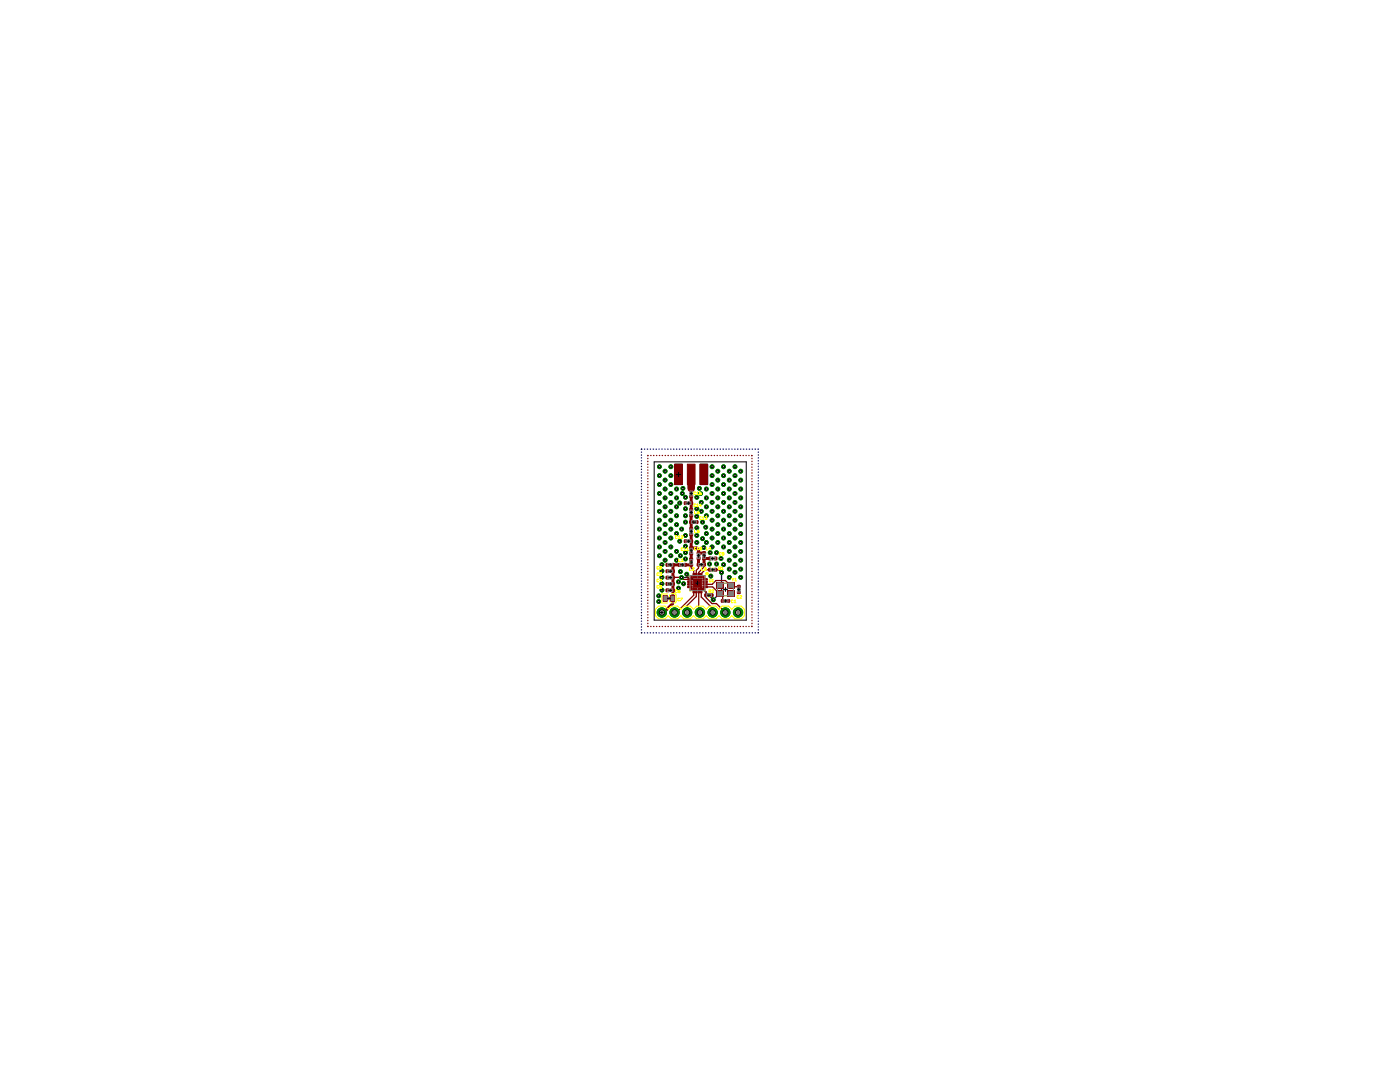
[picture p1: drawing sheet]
<svg xmlns="http://www.w3.org/2000/svg" width="279mm" height="216mm" viewBox="0 0 279 216" stroke-linecap="round" stroke-linejoin="round" font-family="sans-serif">
<g fill="#000080" stroke="#000080" stroke-width=".2">
<path d="M134.6 92.6h1.6v4.1h-1.6z"/>
<path d="M139.7 92.6h1.5v4.1h-1.5z"/>
</g>
<g fill="none" stroke="#000080" stroke-width=".25">
<path d="M128 90.2v.1M128 90.8h.1M128 91.3v.1M128 91.9v.1M128 92.5h.1M128 93v.1M128 93.6v.1M128 94.2v.1M128 94.8h.1M128 95.3v.1M128 95.9v.1M128 96.5h.1"/>
<path d="M128 97v.1M128 97.6v.1M128 98.2v.1M128 98.8h.1M128 99.3v.1M128 99.9v.1M128.1 89.6l-.1 .1M128.6 89.6h.1M129.2 89.6h.1M129.8 89.6h.1M130.3 89.6h.1M130.9 89.6h.1"/>
<path d="M131.5 89.6h.1M132.1 89.6h.1M132.7 89.6h.1M133.2 89.6h.1M133.8 89.6h.1M134.4 89.6h.1M135 89.6h.1M135.6 89.6h.1M136.2 89.6h.1M136.7 89.6h.1M137.3 89.6h.1M137.9 89.6h.1"/>
<path d="M138.5 89.6h.1M139.1 89.6h.1M139.6 89.6h.1M140.2 89.6h.1M140.8 89.6h.1M141.4 89.6h.1M142 89.6h.1M142.6 89.6h.1M143.1 89.6h.1M143.7 89.6h.1M144.3 89.6h.1M144.9 89.6h.1"/>
<path d="M145.5 89.6h.1M146 89.6h.1M146.6 89.6h.1M147.2 89.6h.1M147.8 89.6h.1M148.4 89.6h.1M148.9 89.6h.1M149.5 89.6h.1M150.1 89.6h.1M150.7 89.6h.1M151.3 89.6v.1M151.3 90.2v.1"/>
<path d="M151.3 90.8h.1M151.3 91.3v.1M151.3 91.9v.1M151.3 92.5h.1M151.3 93v.1M151.3 93.6v.1M151.3 94.2v.1M151.3 94.8h.1M151.3 95.3v.1M151.3 95.9v.1M151.3 96.5h.1M151.3 97v.1"/>
<path d="M151.3 97.6v.1M151.3 98.2v.1M151.3 98.8h.1M151.3 99.3v.1M151.3 99.9v.1M128 100.5h.1M128 101v.1M128 101.6v.1M128 102.2v.1M128 102.8h.1M128 103.3v.1M128 103.9v.1"/>
<path d="M128 104.5h.1M128 105.1h.1M128 105.6v.1M128 106.2v.1M128 106.8h.1M128 107.3v.1M128 107.9v.1M128 108.5h.1M128 109.1h.1M128 109.6v.1M128 110.2v.1M128 110.8h.1"/>
<path d="M128 111.3v.1M128 111.9v.1M128 112.5h.1M128 113.1h.1M128 113.6v.1M128 114.2v.1M128 114.8v.1M128 115.4h.1M128 115.9v.1M128 116.5v.1M128 117.1h.1M128 117.6v.1"/>
<path d="M128 118.2v.1M128 118.8v.1M128 119.4h.1M128 119.9v.1M144 114.2v3.8l-1.7 1.7-4.4-4.5h-1.9M151.3 100.5h.1M151.3 101v.1M151.3 101.6v.1M151.3 102.2v.1M151.3 102.8h.1M151.3 103.3v.1M151.3 103.9v.1"/>
<path d="M151.3 104.5h.1M151.3 105.1h.1M151.3 105.6v.1M151.3 106.2v.1M151.3 106.8h.1M151.3 107.3v.1M151.3 107.9v.1M151.3 108.5h.1M151.3 109.1h.1M151.3 109.6v.1M151.3 110.2v.1M151.3 110.8h.1"/>
<path d="M151.3 111.3v.1M151.3 111.9v.1M151.3 112.5h.1M151.3 113.1h.1M151.3 113.6v.1M151.3 114.2v.1M151.3 114.8v.1M151.3 115.4h.1M151.3 115.9v.1M151.3 116.5v.1M151.3 117.1h.1M151.3 117.6v.1"/>
<path d="M151.3 118.2v.1M151.3 118.8v.1M151.3 119.4h.1M151.3 119.9v.1M128 126.2l.1 .1M128 120.5v.1M128 121.1h.1M128 121.6v.1M128 122.2v.1M128 122.8v.1M128 123.4h.1M128 123.9v.1"/>
<path d="M128 124.5v.1M128 125.1h.1M128 125.6v.1M128.6 126.3h.1M129.2 126.3h.1M129.8 126.3h.1M130.3 126.3h.1M130.9 126.3h.1M131.5 126.3h.1M132.1 126.3h.1M132.7 126.3h.1M133.2 126.3h.1"/>
<path d="M133.8 126.3h.1M134.4 126.3h.1M135 126.3h.1M135.6 126.3h.1M136.2 126.3h.1M136.7 126.3h.1M137.3 126.3h.1M137.9 126.3h.1M138.5 126.3h.1M139.1 126.3h.1M139.6 126.3h.1M140.2 126.3h.1"/>
<path d="M140.8 126.3h.1M141.4 126.3h.1M142 126.3h.1M142.6 126.3h.1M143.1 126.3h.1M143.7 126.3h.1M144.3 126.3h.1M144.9 126.3h.1M145.5 126.3h.1M146 126.3h.1M146.6 126.3h.1M147.2 126.3h.1"/>
<path d="M147.8 126.3h.1M148.4 126.3h.1M148.9 126.3h.1M149.5 126.3h.1M150.1 126.3h.1M150.7 126.3h.1M151.3 120.5v.1M151.3 121.1h.1M151.3 121.6v.1M151.3 122.2v.1M151.3 122.8v.1M151.3 123.4h.1"/>
<path d="M151.3 123.9v.1M151.3 124.5v.1M151.3 125.1h.1M151.3 125.6v.1M151.3 126.2v.1"/>
</g>
<circle cx="132.1" cy="122.2" r=".93" fill="#008000" stroke="#008000" stroke-width=".2"/>
<circle cx="132.1" cy="122.2" r=".51" fill="#fff" stroke="#000" stroke-width=".2"/>
<circle cx="134.6" cy="122.2" r=".93" fill="#008000" stroke="#008000" stroke-width=".2"/>
<circle cx="134.6" cy="122.2" r=".51" fill="#fff" stroke="#000" stroke-width=".2"/>
<circle cx="137.1" cy="122.2" r=".93" fill="#008000" stroke="#008000" stroke-width=".2"/>
<circle cx="137.1" cy="122.2" r=".51" fill="#fff" stroke="#000" stroke-width=".2"/>
<circle cx="139.7" cy="122.2" r=".93" fill="#008000" stroke="#008000" stroke-width=".2"/>
<circle cx="139.7" cy="122.2" r=".51" fill="#fff" stroke="#000" stroke-width=".2"/>
<circle cx="142.2" cy="122.2" r=".93" fill="#008000" stroke="#008000" stroke-width=".2"/>
<circle cx="142.2" cy="122.2" r=".51" fill="#fff" stroke="#000" stroke-width=".2"/>
<circle cx="144.8" cy="122.2" r=".93" fill="#008000" stroke="#008000" stroke-width=".2"/>
<circle cx="144.8" cy="122.2" r=".51" fill="#fff" stroke="#000" stroke-width=".2"/>
<circle cx="147.3" cy="122.2" r=".93" fill="#008000" stroke="#008000" stroke-width=".2"/>
<circle cx="147.3" cy="122.2" r=".51" fill="#fff" stroke="#000" stroke-width=".2"/>
<circle cx="135.8" cy="114.1" r=".38" fill="#008000" stroke="#008000" stroke-width=".2"/>
<circle cx="135.8" cy="114.1" r=".21" fill="#fff" stroke="#000" stroke-width=".2"/>
<circle cx="137.1" cy="114.6" r=".38" fill="#008000" stroke="#008000" stroke-width=".2"/>
<circle cx="137.1" cy="114.6" r=".21" fill="#fff" stroke="#000" stroke-width=".2"/>
<circle cx="139.6" cy="97.5" r=".38" fill="#008000" stroke="#008000" stroke-width=".2"/>
<circle cx="139.6" cy="97.5" r=".21" fill="#fff" stroke="#000" stroke-width=".2"/>
<circle cx="136.3" cy="97.5" r=".38" fill="#008000" stroke="#008000" stroke-width=".2"/>
<circle cx="136.3" cy="97.5" r=".21" fill="#fff" stroke="#000" stroke-width=".2"/>
<circle cx="136.8" cy="99.2" r=".38" fill="#008000" stroke="#008000" stroke-width=".2"/>
<circle cx="136.8" cy="99.2" r=".21" fill="#fff" stroke="#000" stroke-width=".2"/>
<circle cx="139.1" cy="99.2" r=".38" fill="#008000" stroke="#008000" stroke-width=".2"/>
<circle cx="139.1" cy="99.2" r=".21" fill="#fff" stroke="#000" stroke-width=".2"/>
<circle cx="139.1" cy="101.5" r=".38" fill="#008000" stroke="#008000" stroke-width=".2"/>
<circle cx="139.1" cy="101.5" r=".21" fill="#fff" stroke="#000" stroke-width=".2"/>
<circle cx="136.8" cy="101.5" r=".38" fill="#008000" stroke="#008000" stroke-width=".2"/>
<circle cx="136.8" cy="101.5" r=".21" fill="#fff" stroke="#000" stroke-width=".2"/>
<circle cx="135.7" cy="100.4" r=".38" fill="#008000" stroke="#008000" stroke-width=".2"/>
<circle cx="135.7" cy="100.4" r=".21" fill="#fff" stroke="#000" stroke-width=".2"/>
<circle cx="139.1" cy="103" r=".38" fill="#008000" stroke="#008000" stroke-width=".2"/>
<circle cx="139.1" cy="103" r=".21" fill="#fff" stroke="#000" stroke-width=".2"/>
<circle cx="140.2" cy="104.2" r=".38" fill="#008000" stroke="#008000" stroke-width=".2"/>
<circle cx="140.2" cy="104.2" r=".21" fill="#fff" stroke="#000" stroke-width=".2"/>
<circle cx="136.8" cy="104.2" r=".38" fill="#008000" stroke="#008000" stroke-width=".2"/>
<circle cx="136.8" cy="104.2" r=".21" fill="#fff" stroke="#000" stroke-width=".2"/>
<circle cx="139.1" cy="105.3" r=".38" fill="#008000" stroke="#008000" stroke-width=".2"/>
<circle cx="139.1" cy="105.3" r=".21" fill="#fff" stroke="#000" stroke-width=".2"/>
<circle cx="139.1" cy="106.8" r=".38" fill="#008000" stroke="#008000" stroke-width=".2"/>
<circle cx="139.1" cy="106.8" r=".21" fill="#fff" stroke="#000" stroke-width=".2"/>
<circle cx="136.8" cy="106.8" r=".38" fill="#008000" stroke="#008000" stroke-width=".2"/>
<circle cx="136.8" cy="106.8" r=".21" fill="#fff" stroke="#000" stroke-width=".2"/>
<circle cx="135.7" cy="108" r=".38" fill="#008000" stroke="#008000" stroke-width=".2"/>
<circle cx="135.7" cy="108" r=".21" fill="#fff" stroke="#000" stroke-width=".2"/>
<circle cx="139.1" cy="108.2" r=".38" fill="#008000" stroke="#008000" stroke-width=".2"/>
<circle cx="139.1" cy="108.2" r=".21" fill="#fff" stroke="#000" stroke-width=".2"/>
<circle cx="140.5" cy="109.3" r=".38" fill="#008000" stroke="#008000" stroke-width=".2"/>
<circle cx="140.5" cy="109.3" r=".21" fill="#fff" stroke="#000" stroke-width=".2"/>
<circle cx="141.7" cy="110.3" r=".38" fill="#008000" stroke="#008000" stroke-width=".2"/>
<circle cx="141.7" cy="110.3" r=".21" fill="#fff" stroke="#000" stroke-width=".2"/>
<circle cx="143" cy="110.3" r=".38" fill="#008000" stroke="#008000" stroke-width=".2"/>
<circle cx="143" cy="110.3" r=".21" fill="#fff" stroke="#000" stroke-width=".2"/>
<circle cx="143.9" cy="111.4" r=".38" fill="#008000" stroke="#008000" stroke-width=".2"/>
<circle cx="143.9" cy="111.4" r=".21" fill="#fff" stroke="#000" stroke-width=".2"/>
<circle cx="143" cy="112.5" r=".38" fill="#008000" stroke="#008000" stroke-width=".2"/>
<circle cx="143" cy="112.5" r=".21" fill="#fff" stroke="#000" stroke-width=".2"/>
<circle cx="141.6" cy="112.5" r=".38" fill="#008000" stroke="#008000" stroke-width=".2"/>
<circle cx="141.6" cy="112.5" r=".21" fill="#fff" stroke="#000" stroke-width=".2"/>
<circle cx="136.4" cy="116.5" r=".38" fill="#008000" stroke="#008000" stroke-width=".2"/>
<circle cx="136.4" cy="116.5" r=".21" fill="#fff" stroke="#000" stroke-width=".2"/>
<circle cx="135.4" cy="116.1" r=".38" fill="#008000" stroke="#008000" stroke-width=".2"/>
<circle cx="135.4" cy="116.1" r=".21" fill="#fff" stroke="#000" stroke-width=".2"/>
<circle cx="135.4" cy="117.4" r=".38" fill="#008000" stroke="#008000" stroke-width=".2"/>
<circle cx="135.4" cy="117.4" r=".21" fill="#fff" stroke="#000" stroke-width=".2"/>
<circle cx="132.1" cy="117.8" r=".38" fill="#008000" stroke="#008000" stroke-width=".2"/>
<circle cx="132.1" cy="117.8" r=".21" fill="#fff" stroke="#000" stroke-width=".2"/>
<circle cx="132.1" cy="116.5" r=".38" fill="#008000" stroke="#008000" stroke-width=".2"/>
<circle cx="132.1" cy="116.5" r=".21" fill="#fff" stroke="#000" stroke-width=".2"/>
<circle cx="132.1" cy="115.2" r=".38" fill="#008000" stroke="#008000" stroke-width=".2"/>
<circle cx="132.1" cy="115.2" r=".21" fill="#fff" stroke="#000" stroke-width=".2"/>
<circle cx="132.1" cy="113.9" r=".38" fill="#008000" stroke="#008000" stroke-width=".2"/>
<circle cx="132.1" cy="113.9" r=".21" fill="#fff" stroke="#000" stroke-width=".2"/>
<circle cx="132.1" cy="112.7" r=".38" fill="#008000" stroke="#008000" stroke-width=".2"/>
<circle cx="132.1" cy="112.7" r=".21" fill="#fff" stroke="#000" stroke-width=".2"/>
<circle cx="132.7" cy="111.8" r=".38" fill="#008000" stroke="#008000" stroke-width=".2"/>
<circle cx="132.7" cy="111.8" r=".21" fill="#fff" stroke="#000" stroke-width=".2"/>
<circle cx="135" cy="110" r=".38" fill="#008000" stroke="#008000" stroke-width=".2"/>
<circle cx="135" cy="110" r=".21" fill="#fff" stroke="#000" stroke-width=".2"/>
<circle cx="136.8" cy="111.5" r=".38" fill="#008000" stroke="#008000" stroke-width=".2"/>
<circle cx="136.8" cy="111.5" r=".21" fill="#fff" stroke="#000" stroke-width=".2"/>
<circle cx="136.8" cy="109" r=".38" fill="#008000" stroke="#008000" stroke-width=".2"/>
<circle cx="136.8" cy="109" r=".21" fill="#fff" stroke="#000" stroke-width=".2"/>
<circle cx="133.9" cy="93.1" r=".38" fill="#008000" stroke="#008000" stroke-width=".2"/>
<circle cx="133.9" cy="93.1" r=".21" fill="#fff" stroke="#000" stroke-width=".2"/>
<circle cx="133.9" cy="94.9" r=".38" fill="#008000" stroke="#008000" stroke-width=".2"/>
<circle cx="133.9" cy="94.9" r=".21" fill="#fff" stroke="#000" stroke-width=".2"/>
<circle cx="133.9" cy="96.7" r=".38" fill="#008000" stroke="#008000" stroke-width=".2"/>
<circle cx="133.9" cy="96.7" r=".21" fill="#fff" stroke="#000" stroke-width=".2"/>
<circle cx="135" cy="97.6" r=".38" fill="#008000" stroke="#008000" stroke-width=".2"/>
<circle cx="135" cy="97.6" r=".21" fill="#fff" stroke="#000" stroke-width=".2"/>
<circle cx="141" cy="97.6" r=".38" fill="#008000" stroke="#008000" stroke-width=".2"/>
<circle cx="141" cy="97.6" r=".21" fill="#fff" stroke="#000" stroke-width=".2"/>
<circle cx="141.9" cy="115" r=".38" fill="#008000" stroke="#008000" stroke-width=".2"/>
<circle cx="141.9" cy="115" r=".21" fill="#fff" stroke="#000" stroke-width=".2"/>
<circle cx="145.5" cy="115.2" r=".38" fill="#008000" stroke="#008000" stroke-width=".2"/>
<circle cx="145.5" cy="115.2" r=".21" fill="#fff" stroke="#000" stroke-width=".2"/>
<circle cx="136.8" cy="110.3" r=".38" fill="#008000" stroke="#008000" stroke-width=".2"/>
<circle cx="136.8" cy="110.3" r=".21" fill="#fff" stroke="#000" stroke-width=".2"/>
<circle cx="131.6" cy="93.1" r=".38" fill="#008000" stroke="#008000" stroke-width=".2"/>
<circle cx="131.6" cy="93.1" r=".21" fill="#fff" stroke="#000" stroke-width=".2"/>
<circle cx="131.6" cy="94.9" r=".38" fill="#008000" stroke="#008000" stroke-width=".2"/>
<circle cx="131.6" cy="94.9" r=".21" fill="#fff" stroke="#000" stroke-width=".2"/>
<circle cx="131.6" cy="96.7" r=".38" fill="#008000" stroke="#008000" stroke-width=".2"/>
<circle cx="131.6" cy="96.7" r=".21" fill="#fff" stroke="#000" stroke-width=".2"/>
<circle cx="132.7" cy="94" r=".38" fill="#008000" stroke="#008000" stroke-width=".2"/>
<circle cx="132.7" cy="94" r=".21" fill="#fff" stroke="#000" stroke-width=".2"/>
<circle cx="132.7" cy="95.8" r=".38" fill="#008000" stroke="#008000" stroke-width=".2"/>
<circle cx="132.7" cy="95.8" r=".21" fill="#fff" stroke="#000" stroke-width=".2"/>
<circle cx="131.6" cy="98.5" r=".38" fill="#008000" stroke="#008000" stroke-width=".2"/>
<circle cx="131.6" cy="98.5" r=".21" fill="#fff" stroke="#000" stroke-width=".2"/>
<circle cx="133.9" cy="98.5" r=".38" fill="#008000" stroke="#008000" stroke-width=".2"/>
<circle cx="133.9" cy="98.5" r=".21" fill="#fff" stroke="#000" stroke-width=".2"/>
<circle cx="132.7" cy="97.6" r=".38" fill="#008000" stroke="#008000" stroke-width=".2"/>
<circle cx="132.7" cy="97.6" r=".21" fill="#fff" stroke="#000" stroke-width=".2"/>
<circle cx="144.4" cy="93.1" r=".38" fill="#008000" stroke="#008000" stroke-width=".2"/>
<circle cx="144.4" cy="93.1" r=".21" fill="#fff" stroke="#000" stroke-width=".2"/>
<circle cx="144.4" cy="94.9" r=".38" fill="#008000" stroke="#008000" stroke-width=".2"/>
<circle cx="144.4" cy="94.9" r=".21" fill="#fff" stroke="#000" stroke-width=".2"/>
<circle cx="144.4" cy="96.7" r=".38" fill="#008000" stroke="#008000" stroke-width=".2"/>
<circle cx="144.4" cy="96.7" r=".21" fill="#fff" stroke="#000" stroke-width=".2"/>
<circle cx="142.1" cy="93.1" r=".38" fill="#008000" stroke="#008000" stroke-width=".2"/>
<circle cx="142.1" cy="93.1" r=".21" fill="#fff" stroke="#000" stroke-width=".2"/>
<circle cx="142.1" cy="94.9" r=".38" fill="#008000" stroke="#008000" stroke-width=".2"/>
<circle cx="142.1" cy="94.9" r=".21" fill="#fff" stroke="#000" stroke-width=".2"/>
<circle cx="142.1" cy="96.7" r=".38" fill="#008000" stroke="#008000" stroke-width=".2"/>
<circle cx="142.1" cy="96.7" r=".21" fill="#fff" stroke="#000" stroke-width=".2"/>
<circle cx="143.3" cy="94" r=".38" fill="#008000" stroke="#008000" stroke-width=".2"/>
<circle cx="143.3" cy="94" r=".21" fill="#fff" stroke="#000" stroke-width=".2"/>
<circle cx="143.3" cy="95.8" r=".38" fill="#008000" stroke="#008000" stroke-width=".2"/>
<circle cx="143.3" cy="95.8" r=".21" fill="#fff" stroke="#000" stroke-width=".2"/>
<circle cx="142.1" cy="98.5" r=".38" fill="#008000" stroke="#008000" stroke-width=".2"/>
<circle cx="142.1" cy="98.5" r=".21" fill="#fff" stroke="#000" stroke-width=".2"/>
<circle cx="144.4" cy="98.5" r=".38" fill="#008000" stroke="#008000" stroke-width=".2"/>
<circle cx="144.4" cy="98.5" r=".21" fill="#fff" stroke="#000" stroke-width=".2"/>
<circle cx="143.3" cy="97.6" r=".38" fill="#008000" stroke="#008000" stroke-width=".2"/>
<circle cx="143.3" cy="97.6" r=".21" fill="#fff" stroke="#000" stroke-width=".2"/>
<circle cx="146.7" cy="93.1" r=".38" fill="#008000" stroke="#008000" stroke-width=".2"/>
<circle cx="146.7" cy="93.1" r=".21" fill="#fff" stroke="#000" stroke-width=".2"/>
<circle cx="146.7" cy="94.9" r=".38" fill="#008000" stroke="#008000" stroke-width=".2"/>
<circle cx="146.7" cy="94.9" r=".21" fill="#fff" stroke="#000" stroke-width=".2"/>
<circle cx="146.7" cy="96.7" r=".38" fill="#008000" stroke="#008000" stroke-width=".2"/>
<circle cx="146.7" cy="96.7" r=".21" fill="#fff" stroke="#000" stroke-width=".2"/>
<circle cx="145.5" cy="94" r=".38" fill="#008000" stroke="#008000" stroke-width=".2"/>
<circle cx="145.5" cy="94" r=".21" fill="#fff" stroke="#000" stroke-width=".2"/>
<circle cx="145.5" cy="95.8" r=".38" fill="#008000" stroke="#008000" stroke-width=".2"/>
<circle cx="145.5" cy="95.8" r=".21" fill="#fff" stroke="#000" stroke-width=".2"/>
<circle cx="146.7" cy="98.5" r=".38" fill="#008000" stroke="#008000" stroke-width=".2"/>
<circle cx="146.7" cy="98.5" r=".21" fill="#fff" stroke="#000" stroke-width=".2"/>
<circle cx="145.5" cy="97.6" r=".38" fill="#008000" stroke="#008000" stroke-width=".2"/>
<circle cx="145.5" cy="97.6" r=".21" fill="#fff" stroke="#000" stroke-width=".2"/>
<circle cx="147.8" cy="94" r=".38" fill="#008000" stroke="#008000" stroke-width=".2"/>
<circle cx="147.8" cy="94" r=".21" fill="#fff" stroke="#000" stroke-width=".2"/>
<circle cx="147.8" cy="95.8" r=".38" fill="#008000" stroke="#008000" stroke-width=".2"/>
<circle cx="147.8" cy="95.8" r=".21" fill="#fff" stroke="#000" stroke-width=".2"/>
<circle cx="147.8" cy="97.6" r=".38" fill="#008000" stroke="#008000" stroke-width=".2"/>
<circle cx="147.8" cy="97.6" r=".21" fill="#fff" stroke="#000" stroke-width=".2"/>
<circle cx="139.8" cy="98.5" r=".38" fill="#008000" stroke="#008000" stroke-width=".2"/>
<circle cx="139.8" cy="98.5" r=".21" fill="#fff" stroke="#000" stroke-width=".2"/>
<circle cx="141" cy="99.4" r=".38" fill="#008000" stroke="#008000" stroke-width=".2"/>
<circle cx="141" cy="99.4" r=".21" fill="#fff" stroke="#000" stroke-width=".2"/>
<circle cx="143.3" cy="99.4" r=".38" fill="#008000" stroke="#008000" stroke-width=".2"/>
<circle cx="143.3" cy="99.4" r=".21" fill="#fff" stroke="#000" stroke-width=".2"/>
<circle cx="145.5" cy="99.4" r=".38" fill="#008000" stroke="#008000" stroke-width=".2"/>
<circle cx="145.5" cy="99.4" r=".21" fill="#fff" stroke="#000" stroke-width=".2"/>
<circle cx="147.8" cy="99.4" r=".38" fill="#008000" stroke="#008000" stroke-width=".2"/>
<circle cx="147.8" cy="99.4" r=".21" fill="#fff" stroke="#000" stroke-width=".2"/>
<circle cx="135" cy="99.4" r=".38" fill="#008000" stroke="#008000" stroke-width=".2"/>
<circle cx="135" cy="99.4" r=".21" fill="#fff" stroke="#000" stroke-width=".2"/>
<circle cx="136.2" cy="98.5" r=".38" fill="#008000" stroke="#008000" stroke-width=".2"/>
<circle cx="136.2" cy="98.5" r=".21" fill="#fff" stroke="#000" stroke-width=".2"/>
<circle cx="132.7" cy="99.4" r=".38" fill="#008000" stroke="#008000" stroke-width=".2"/>
<circle cx="132.7" cy="99.4" r=".21" fill="#fff" stroke="#000" stroke-width=".2"/>
<circle cx="133.9" cy="100.2" r=".38" fill="#008000" stroke="#008000" stroke-width=".2"/>
<circle cx="133.9" cy="100.2" r=".21" fill="#fff" stroke="#000" stroke-width=".2"/>
<circle cx="131.6" cy="100.2" r=".38" fill="#008000" stroke="#008000" stroke-width=".2"/>
<circle cx="131.6" cy="100.2" r=".21" fill="#fff" stroke="#000" stroke-width=".2"/>
<circle cx="132.7" cy="101.1" r=".38" fill="#008000" stroke="#008000" stroke-width=".2"/>
<circle cx="132.7" cy="101.1" r=".21" fill="#fff" stroke="#000" stroke-width=".2"/>
<circle cx="135" cy="101.1" r=".38" fill="#008000" stroke="#008000" stroke-width=".2"/>
<circle cx="135" cy="101.1" r=".21" fill="#fff" stroke="#000" stroke-width=".2"/>
<circle cx="132.7" cy="102.9" r=".38" fill="#008000" stroke="#008000" stroke-width=".2"/>
<circle cx="132.7" cy="102.9" r=".21" fill="#fff" stroke="#000" stroke-width=".2"/>
<circle cx="131.6" cy="102" r=".38" fill="#008000" stroke="#008000" stroke-width=".2"/>
<circle cx="131.6" cy="102" r=".21" fill="#fff" stroke="#000" stroke-width=".2"/>
<circle cx="133.9" cy="102" r=".38" fill="#008000" stroke="#008000" stroke-width=".2"/>
<circle cx="133.9" cy="102" r=".21" fill="#fff" stroke="#000" stroke-width=".2"/>
<circle cx="131.6" cy="103.8" r=".38" fill="#008000" stroke="#008000" stroke-width=".2"/>
<circle cx="131.6" cy="103.8" r=".21" fill="#fff" stroke="#000" stroke-width=".2"/>
<circle cx="135" cy="102.9" r=".38" fill="#008000" stroke="#008000" stroke-width=".2"/>
<circle cx="135" cy="102.9" r=".21" fill="#fff" stroke="#000" stroke-width=".2"/>
<circle cx="132.7" cy="104.7" r=".38" fill="#008000" stroke="#008000" stroke-width=".2"/>
<circle cx="132.7" cy="104.7" r=".21" fill="#fff" stroke="#000" stroke-width=".2"/>
<circle cx="135" cy="104.7" r=".38" fill="#008000" stroke="#008000" stroke-width=".2"/>
<circle cx="135" cy="104.7" r=".21" fill="#fff" stroke="#000" stroke-width=".2"/>
<circle cx="133.9" cy="103.8" r=".38" fill="#008000" stroke="#008000" stroke-width=".2"/>
<circle cx="133.9" cy="103.8" r=".21" fill="#fff" stroke="#000" stroke-width=".2"/>
<circle cx="136.8" cy="102.9" r=".38" fill="#008000" stroke="#008000" stroke-width=".2"/>
<circle cx="136.8" cy="102.9" r=".21" fill="#fff" stroke="#000" stroke-width=".2"/>
<circle cx="133.9" cy="105.6" r=".38" fill="#008000" stroke="#008000" stroke-width=".2"/>
<circle cx="133.9" cy="105.6" r=".21" fill="#fff" stroke="#000" stroke-width=".2"/>
<circle cx="131.6" cy="105.6" r=".38" fill="#008000" stroke="#008000" stroke-width=".2"/>
<circle cx="131.6" cy="105.6" r=".21" fill="#fff" stroke="#000" stroke-width=".2"/>
<circle cx="132.7" cy="106.5" r=".38" fill="#008000" stroke="#008000" stroke-width=".2"/>
<circle cx="132.7" cy="106.5" r=".21" fill="#fff" stroke="#000" stroke-width=".2"/>
<circle cx="135" cy="106.5" r=".38" fill="#008000" stroke="#008000" stroke-width=".2"/>
<circle cx="135" cy="106.5" r=".21" fill="#fff" stroke="#000" stroke-width=".2"/>
<circle cx="136" cy="105.6" r=".38" fill="#008000" stroke="#008000" stroke-width=".2"/>
<circle cx="136" cy="105.6" r=".21" fill="#fff" stroke="#000" stroke-width=".2"/>
<circle cx="133.9" cy="107.4" r=".38" fill="#008000" stroke="#008000" stroke-width=".2"/>
<circle cx="133.9" cy="107.4" r=".21" fill="#fff" stroke="#000" stroke-width=".2"/>
<circle cx="131.6" cy="107.4" r=".38" fill="#008000" stroke="#008000" stroke-width=".2"/>
<circle cx="131.6" cy="107.4" r=".21" fill="#fff" stroke="#000" stroke-width=".2"/>
<circle cx="132.7" cy="108.2" r=".38" fill="#008000" stroke="#008000" stroke-width=".2"/>
<circle cx="132.7" cy="108.2" r=".21" fill="#fff" stroke="#000" stroke-width=".2"/>
<circle cx="133.9" cy="109.1" r=".38" fill="#008000" stroke="#008000" stroke-width=".2"/>
<circle cx="133.9" cy="109.1" r=".21" fill="#fff" stroke="#000" stroke-width=".2"/>
<circle cx="131.6" cy="109.1" r=".38" fill="#008000" stroke="#008000" stroke-width=".2"/>
<circle cx="131.6" cy="109.1" r=".21" fill="#fff" stroke="#000" stroke-width=".2"/>
<circle cx="132.7" cy="110" r=".38" fill="#008000" stroke="#008000" stroke-width=".2"/>
<circle cx="132.7" cy="110" r=".21" fill="#fff" stroke="#000" stroke-width=".2"/>
<circle cx="131.6" cy="110.9" r=".38" fill="#008000" stroke="#008000" stroke-width=".2"/>
<circle cx="131.6" cy="110.9" r=".21" fill="#fff" stroke="#000" stroke-width=".2"/>
<circle cx="133.9" cy="110.9" r=".38" fill="#008000" stroke="#008000" stroke-width=".2"/>
<circle cx="133.9" cy="110.9" r=".21" fill="#fff" stroke="#000" stroke-width=".2"/>
<circle cx="135" cy="111.8" r=".38" fill="#008000" stroke="#008000" stroke-width=".2"/>
<circle cx="135" cy="111.8" r=".21" fill="#fff" stroke="#000" stroke-width=".2"/>
<circle cx="135.8" cy="110.9" r=".38" fill="#008000" stroke="#008000" stroke-width=".2"/>
<circle cx="135.8" cy="110.9" r=".21" fill="#fff" stroke="#000" stroke-width=".2"/>
<circle cx="147.8" cy="113.6" r=".38" fill="#008000" stroke="#008000" stroke-width=".2"/>
<circle cx="147.8" cy="113.6" r=".21" fill="#fff" stroke="#000" stroke-width=".2"/>
<circle cx="147.8" cy="111.8" r=".38" fill="#008000" stroke="#008000" stroke-width=".2"/>
<circle cx="147.8" cy="111.8" r=".21" fill="#fff" stroke="#000" stroke-width=".2"/>
<circle cx="146.7" cy="112.7" r=".38" fill="#008000" stroke="#008000" stroke-width=".2"/>
<circle cx="146.7" cy="112.7" r=".21" fill="#fff" stroke="#000" stroke-width=".2"/>
<circle cx="144.4" cy="112.7" r=".38" fill="#008000" stroke="#008000" stroke-width=".2"/>
<circle cx="144.4" cy="112.7" r=".21" fill="#fff" stroke="#000" stroke-width=".2"/>
<circle cx="145.5" cy="111.8" r=".38" fill="#008000" stroke="#008000" stroke-width=".2"/>
<circle cx="145.5" cy="111.8" r=".21" fill="#fff" stroke="#000" stroke-width=".2"/>
<circle cx="147.8" cy="101.1" r=".38" fill="#008000" stroke="#008000" stroke-width=".2"/>
<circle cx="147.8" cy="101.1" r=".21" fill="#fff" stroke="#000" stroke-width=".2"/>
<circle cx="146.7" cy="100.2" r=".38" fill="#008000" stroke="#008000" stroke-width=".2"/>
<circle cx="146.7" cy="100.2" r=".21" fill="#fff" stroke="#000" stroke-width=".2"/>
<circle cx="144.4" cy="100.2" r=".38" fill="#008000" stroke="#008000" stroke-width=".2"/>
<circle cx="144.4" cy="100.2" r=".21" fill="#fff" stroke="#000" stroke-width=".2"/>
<circle cx="142.1" cy="100.2" r=".38" fill="#008000" stroke="#008000" stroke-width=".2"/>
<circle cx="142.1" cy="100.2" r=".21" fill="#fff" stroke="#000" stroke-width=".2"/>
<circle cx="140" cy="100.2" r=".38" fill="#008000" stroke="#008000" stroke-width=".2"/>
<circle cx="140" cy="100.2" r=".21" fill="#fff" stroke="#000" stroke-width=".2"/>
<circle cx="145.5" cy="101.1" r=".38" fill="#008000" stroke="#008000" stroke-width=".2"/>
<circle cx="145.5" cy="101.1" r=".21" fill="#fff" stroke="#000" stroke-width=".2"/>
<circle cx="143.3" cy="101.1" r=".38" fill="#008000" stroke="#008000" stroke-width=".2"/>
<circle cx="143.3" cy="101.1" r=".21" fill="#fff" stroke="#000" stroke-width=".2"/>
<circle cx="141" cy="101.1" r=".38" fill="#008000" stroke="#008000" stroke-width=".2"/>
<circle cx="141" cy="101.1" r=".21" fill="#fff" stroke="#000" stroke-width=".2"/>
<circle cx="146.7" cy="102" r=".38" fill="#008000" stroke="#008000" stroke-width=".2"/>
<circle cx="146.7" cy="102" r=".21" fill="#fff" stroke="#000" stroke-width=".2"/>
<circle cx="144.4" cy="102" r=".38" fill="#008000" stroke="#008000" stroke-width=".2"/>
<circle cx="144.4" cy="102" r=".21" fill="#fff" stroke="#000" stroke-width=".2"/>
<circle cx="142.1" cy="102" r=".38" fill="#008000" stroke="#008000" stroke-width=".2"/>
<circle cx="142.1" cy="102" r=".21" fill="#fff" stroke="#000" stroke-width=".2"/>
<circle cx="140" cy="102" r=".38" fill="#008000" stroke="#008000" stroke-width=".2"/>
<circle cx="140" cy="102" r=".21" fill="#fff" stroke="#000" stroke-width=".2"/>
<circle cx="146.7" cy="110.9" r=".38" fill="#008000" stroke="#008000" stroke-width=".2"/>
<circle cx="146.7" cy="110.9" r=".21" fill="#fff" stroke="#000" stroke-width=".2"/>
<circle cx="147.8" cy="110" r=".38" fill="#008000" stroke="#008000" stroke-width=".2"/>
<circle cx="147.8" cy="110" r=".21" fill="#fff" stroke="#000" stroke-width=".2"/>
<circle cx="147.8" cy="108.2" r=".38" fill="#008000" stroke="#008000" stroke-width=".2"/>
<circle cx="147.8" cy="108.2" r=".21" fill="#fff" stroke="#000" stroke-width=".2"/>
<circle cx="147.8" cy="106.5" r=".38" fill="#008000" stroke="#008000" stroke-width=".2"/>
<circle cx="147.8" cy="106.5" r=".21" fill="#fff" stroke="#000" stroke-width=".2"/>
<circle cx="147.8" cy="104.7" r=".38" fill="#008000" stroke="#008000" stroke-width=".2"/>
<circle cx="147.8" cy="104.7" r=".21" fill="#fff" stroke="#000" stroke-width=".2"/>
<circle cx="147.8" cy="102.9" r=".38" fill="#008000" stroke="#008000" stroke-width=".2"/>
<circle cx="147.8" cy="102.9" r=".21" fill="#fff" stroke="#000" stroke-width=".2"/>
<circle cx="145.5" cy="102.9" r=".38" fill="#008000" stroke="#008000" stroke-width=".2"/>
<circle cx="145.5" cy="102.9" r=".21" fill="#fff" stroke="#000" stroke-width=".2"/>
<circle cx="146.7" cy="103.8" r=".38" fill="#008000" stroke="#008000" stroke-width=".2"/>
<circle cx="146.7" cy="103.8" r=".21" fill="#fff" stroke="#000" stroke-width=".2"/>
<circle cx="146.7" cy="105.6" r=".38" fill="#008000" stroke="#008000" stroke-width=".2"/>
<circle cx="146.7" cy="105.6" r=".21" fill="#fff" stroke="#000" stroke-width=".2"/>
<circle cx="146.7" cy="107.4" r=".38" fill="#008000" stroke="#008000" stroke-width=".2"/>
<circle cx="146.7" cy="107.4" r=".21" fill="#fff" stroke="#000" stroke-width=".2"/>
<circle cx="146.7" cy="109.1" r=".38" fill="#008000" stroke="#008000" stroke-width=".2"/>
<circle cx="146.7" cy="109.1" r=".21" fill="#fff" stroke="#000" stroke-width=".2"/>
<circle cx="145.5" cy="110" r=".38" fill="#008000" stroke="#008000" stroke-width=".2"/>
<circle cx="145.5" cy="110" r=".21" fill="#fff" stroke="#000" stroke-width=".2"/>
<circle cx="145.5" cy="108.2" r=".38" fill="#008000" stroke="#008000" stroke-width=".2"/>
<circle cx="145.5" cy="108.2" r=".21" fill="#fff" stroke="#000" stroke-width=".2"/>
<circle cx="145.5" cy="106.5" r=".38" fill="#008000" stroke="#008000" stroke-width=".2"/>
<circle cx="145.5" cy="106.5" r=".21" fill="#fff" stroke="#000" stroke-width=".2"/>
<circle cx="145.5" cy="104.7" r=".38" fill="#008000" stroke="#008000" stroke-width=".2"/>
<circle cx="145.5" cy="104.7" r=".21" fill="#fff" stroke="#000" stroke-width=".2"/>
<circle cx="143.3" cy="102.9" r=".38" fill="#008000" stroke="#008000" stroke-width=".2"/>
<circle cx="143.3" cy="102.9" r=".21" fill="#fff" stroke="#000" stroke-width=".2"/>
<circle cx="141" cy="102.9" r=".38" fill="#008000" stroke="#008000" stroke-width=".2"/>
<circle cx="141" cy="102.9" r=".21" fill="#fff" stroke="#000" stroke-width=".2"/>
<circle cx="144.4" cy="103.8" r=".38" fill="#008000" stroke="#008000" stroke-width=".2"/>
<circle cx="144.4" cy="103.8" r=".21" fill="#fff" stroke="#000" stroke-width=".2"/>
<circle cx="142.1" cy="103.8" r=".38" fill="#008000" stroke="#008000" stroke-width=".2"/>
<circle cx="142.1" cy="103.8" r=".21" fill="#fff" stroke="#000" stroke-width=".2"/>
<circle cx="143.3" cy="104.7" r=".38" fill="#008000" stroke="#008000" stroke-width=".2"/>
<circle cx="143.3" cy="104.7" r=".21" fill="#fff" stroke="#000" stroke-width=".2"/>
<circle cx="144.4" cy="105.6" r=".38" fill="#008000" stroke="#008000" stroke-width=".2"/>
<circle cx="144.4" cy="105.6" r=".21" fill="#fff" stroke="#000" stroke-width=".2"/>
<circle cx="144.4" cy="107.4" r=".38" fill="#008000" stroke="#008000" stroke-width=".2"/>
<circle cx="144.4" cy="107.4" r=".21" fill="#fff" stroke="#000" stroke-width=".2"/>
<circle cx="144.4" cy="109.1" r=".38" fill="#008000" stroke="#008000" stroke-width=".2"/>
<circle cx="144.4" cy="109.1" r=".21" fill="#fff" stroke="#000" stroke-width=".2"/>
<circle cx="143.3" cy="106.5" r=".38" fill="#008000" stroke="#008000" stroke-width=".2"/>
<circle cx="143.3" cy="106.5" r=".21" fill="#fff" stroke="#000" stroke-width=".2"/>
<circle cx="143.3" cy="108.2" r=".38" fill="#008000" stroke="#008000" stroke-width=".2"/>
<circle cx="143.3" cy="108.2" r=".21" fill="#fff" stroke="#000" stroke-width=".2"/>
<circle cx="142.1" cy="105.6" r=".38" fill="#008000" stroke="#008000" stroke-width=".2"/>
<circle cx="142.1" cy="105.6" r=".21" fill="#fff" stroke="#000" stroke-width=".2"/>
<circle cx="142.1" cy="107.4" r=".38" fill="#008000" stroke="#008000" stroke-width=".2"/>
<circle cx="142.1" cy="107.4" r=".21" fill="#fff" stroke="#000" stroke-width=".2"/>
<circle cx="142.1" cy="109.1" r=".38" fill="#008000" stroke="#008000" stroke-width=".2"/>
<circle cx="142.1" cy="109.1" r=".21" fill="#fff" stroke="#000" stroke-width=".2"/>
<circle cx="141" cy="106.5" r=".38" fill="#008000" stroke="#008000" stroke-width=".2"/>
<circle cx="141" cy="106.5" r=".21" fill="#fff" stroke="#000" stroke-width=".2"/>
<circle cx="141" cy="108.2" r=".38" fill="#008000" stroke="#008000" stroke-width=".2"/>
<circle cx="141" cy="108.2" r=".21" fill="#fff" stroke="#000" stroke-width=".2"/>
<circle cx="140.8" cy="105.2" r=".38" fill="#008000" stroke="#008000" stroke-width=".2"/>
<circle cx="140.8" cy="105.2" r=".21" fill="#fff" stroke="#000" stroke-width=".2"/>
<circle cx="140.2" cy="107.5" r=".38" fill="#008000" stroke="#008000" stroke-width=".2"/>
<circle cx="140.2" cy="107.5" r=".21" fill="#fff" stroke="#000" stroke-width=".2"/>
<circle cx="145.5" cy="113.6" r=".38" fill="#008000" stroke="#008000" stroke-width=".2"/>
<circle cx="145.5" cy="113.6" r=".21" fill="#fff" stroke="#000" stroke-width=".2"/>
<circle cx="146.7" cy="114.2" r=".38" fill="#008000" stroke="#008000" stroke-width=".2"/>
<circle cx="146.7" cy="114.2" r=".21" fill="#fff" stroke="#000" stroke-width=".2"/>
<circle cx="147.8" cy="115.2" r=".38" fill="#008000" stroke="#008000" stroke-width=".2"/>
<circle cx="147.8" cy="115.2" r=".21" fill="#fff" stroke="#000" stroke-width=".2"/>
<circle cx="131.5" cy="118.9" r=".38" fill="#008000" stroke="#008000" stroke-width=".2"/>
<circle cx="131.5" cy="118.9" r=".21" fill="#fff" stroke="#000" stroke-width=".2"/>
<circle cx="131.5" cy="120" r=".38" fill="#008000" stroke="#008000" stroke-width=".2"/>
<circle cx="131.5" cy="120" r=".21" fill="#fff" stroke="#000" stroke-width=".2"/>
<circle cx="144" cy="114.2" r=".38" fill="#008000" stroke="#008000" stroke-width=".2"/>
<circle cx="144" cy="114.2" r=".21" fill="#fff" stroke="#000" stroke-width=".2"/>
<circle cx="142.3" cy="119.7" r=".38" fill="#008000" stroke="#008000" stroke-width=".2"/>
<circle cx="142.3" cy="119.7" r=".21" fill="#fff" stroke="#000" stroke-width=".2"/>
<circle cx="136" cy="115.2" r=".38" fill="#008000" stroke="#008000" stroke-width=".2"/>
<circle cx="136" cy="115.2" r=".21" fill="#fff" stroke="#000" stroke-width=".2"/>
<g fill="#800000" stroke="#800000" stroke-width=".2">
<path d="M139.8 114.4h.3v.9h-.3z"/>
<path d="M139.3 114.4h.3v.9h-.3z"/>
<path d="M138.8 114.4h.3v.9h-.3z"/>
<path d="M138.3 114.4h.3v.9h-.3z"/>
<path d="M138.3 115.5h1.7v1.7h-1.7z"/>
<path d="M140.3 115h.2v.3h-.2z"/>
<path d="M137.9 115h.3v.3h-.3z"/>
<path d="M137.9 117.4h.3v.3h-.3z"/>
<path d="M140.3 117.4h.2v.3h-.2z"/>
<path d="M137.2 115.5h.9v.3h-.9z"/>
<path d="M137.2 116h.9v.2h-.9z"/>
<path d="M137.2 116.5h.9v.3h-.9z"/>
<path d="M137.2 117h.9v.3h-.9z"/>
<path d="M138.3 117.4h.3v.9h-.3z"/>
<path d="M138.8 117.4h.3v.9h-.3z"/>
<path d="M139.3 117.4h.3v.9h-.3z"/>
<path d="M139.8 117.4h.3v.9h-.3z"/>
<path d="M140.3 117h.9v.3h-.9z"/>
<path d="M140.3 116.5h.9v.3h-.9z"/>
<path d="M140.3 116h.9v.2h-.9z"/>
<path d="M140.3 115.5h.9v.3h-.9z"/>
<path d="M145.2 116.2h1.4v1.2h-1.4z"/>
<path d="M143 116.2h1.4v1.2h-1.4z"/>
<path d="M145.2 117.8h1.4v1.2h-1.4z"/>
<path d="M143 117.8h1.4v1.2h-1.4z"/>
<path d="M133.8 118.8h.8v1.2h-.8z"/>
<path d="M132.4 118.8h.8v1.2h-.8z"/>
<path d="M134.6 92.6h1.6v4.1h-1.6z"/>
<path d="M137.2 92.6h1.5v4.1h-1.5z"/>
<path d="M139.7 92.6h1.5v4.1h-1.5z"/>
</g>
<g fill="#800000" stroke="#800000" stroke-width=".2">
<path d="M147.2 116.8h.5v.5h-.5z" fill-rule="evenodd"/>
<path d="M147.2 117.9h.5v.5h-.5z" fill-rule="evenodd"/>
<path d="M144 119.7h.5v.5h-.5z" fill-rule="evenodd"/>
<path d="M145.1 119.7h.5v.5h-.5z" fill-rule="evenodd"/>
<path d="M141.4 113.4h.5v.5h-.5z" fill-rule="evenodd"/>
<path d="M142.5 113.4h.5v.5h-.5z" fill-rule="evenodd"/>
<path d="M140.7 118.5h.5v.5h-.5z" fill-rule="evenodd"/>
<path d="M141.8 118.5h.5v.5h-.5z" fill-rule="evenodd"/>
<path d="M136.5 112.5h.5v.5h-.5z" fill-rule="evenodd"/>
<path d="M135.4 112.5h.5v.5h-.5z" fill-rule="evenodd"/>
<path d="M137.7 112.5h.5v.5h-.5z" fill-rule="evenodd"/>
<path d="M137.7 111.4h.5v.5h-.5z" fill-rule="evenodd"/>
<path d="M137.7 106.4h.5v.5h-.5z" fill-rule="evenodd"/>
<path d="M137.7 105.3h.5v.5h-.5z" fill-rule="evenodd"/>
<path d="M137.7 102.6h.5v.5h-.5z" fill-rule="evenodd"/>
<path d="M137.7 101.5h.5v.5h-.5z" fill-rule="evenodd"/>
<path d="M140.3 112.4h.5v.5h-.5z" fill-rule="evenodd"/>
<path d="M139.2 112.4h.5v.5h-.5z" fill-rule="evenodd"/>
<path d="M137.7 110.2h.5v.5h-.5z" fill-rule="evenodd"/>
<path d="M137.7 109.1h.5v.5h-.5z" fill-rule="evenodd"/>
<path d="M137.7 98.8h.5v.5h-.5z" fill-rule="evenodd"/>
<path d="M137.7 97.7h.5v.5h-.5z" fill-rule="evenodd"/>
<path d="M137.7 107.7h.5v.5h-.5z" fill-rule="evenodd"/>
<path d="M136.6 107.7h.5v.5h-.5z" fill-rule="evenodd"/>
<path d="M137.7 103.9h.5v.5h-.5z" fill-rule="evenodd"/>
<path d="M138.8 103.9h.5v.5h-.5z" fill-rule="evenodd"/>
<path d="M137.7 100.1h.5v.5h-.5z" fill-rule="evenodd"/>
<path d="M136.6 100.1h.5v.5h-.5z" fill-rule="evenodd"/>
<path d="M139.2 111.2h.5v.5h-.5z" fill-rule="evenodd"/>
<path d="M139.2 110.1h.5v.5h-.5z" fill-rule="evenodd"/>
<path d="M141.4 111.2h.5v.5h-.5z" fill-rule="evenodd"/>
<path d="M142.5 111.2h.5v.5h-.5z" fill-rule="evenodd"/>
<path d="M140.3 111.2h.5v.5h-.5z" fill-rule="evenodd"/>
<path d="M140.3 110.1h.5v.5h-.5z" fill-rule="evenodd"/>
<path d="M134.1 112.5h.5v.5h-.5z" fill-rule="evenodd"/>
<path d="M133 112.5h.5v.5h-.5z" fill-rule="evenodd"/>
<path d="M134.1 113.7h.5v.5h-.5z" fill-rule="evenodd"/>
<path d="M133 113.7h.5v.5h-.5z" fill-rule="evenodd"/>
<path d="M134.1 115h.5v.5h-.5z" fill-rule="evenodd"/>
<path d="M133 115h.5v.5h-.5z" fill-rule="evenodd"/>
<path d="M134.1 116.3h.5v.5h-.5z" fill-rule="evenodd"/>
<path d="M133 116.3h.5v.5h-.5z" fill-rule="evenodd"/>
<path d="M134.1 117.5h.5v.5h-.5z" fill-rule="evenodd"/>
<path d="M133 117.5h.5v.5h-.5z" fill-rule="evenodd"/>
</g>
<g fill="none" stroke="#800000" stroke-width=".25">
<path d="M129.3 91.5h.1M129.3 92v.1M129.3 92.6v.1M129.3 93.2v.1M129.3 93.8h.1M129.3 94.3v.1M129.3 94.9v.1M129.3 95.5v.1M129.3 96.1h.1M129.3 96.6v.1M129.3 97.2v.1M129.3 97.8v.1"/>
<path d="M129.3 98.4v.1M129.3 99h.1M129.3 99.5v.1M129.3 90.9v.1M129.9 90.9h.1M130.4 90.9h.1M131 90.9h.1M131.6 90.9h.1M132.2 90.9h.1M132.7 90.9h.1M133.3 90.9h.1M133.9 90.9h.1"/>
<path d="M134.5 90.9h.1M135 90.9h.1M135.6 90.9h.1M136.2 90.9h.1M136.8 90.9h.1M137.4 90.9h.1M137.9 90.9h.1M138.5 90.9h.1M139.1 90.9h.1M139.7 90.9h.1M140.2 90.9h.1M140.8 90.9h.1"/>
<path d="M141.4 90.9h.1M141.9 90.9h.1M142.5 90.9h.1M143.1 90.9h.1M143.7 90.9h.1M144.3 90.9h.1M144.8 90.9h.1M145.4 90.9h.1M146 90.9h.1M146.6 90.9h.1M147.1 90.9h.1M147.7 90.9h.1"/>
<path d="M148.3 90.9h.1M148.9 90.9h.1M149.4 90.9h.1M150 90.9l.1 .1M150.1 91.5h.1M150.1 92v.1M150.1 92.6v.1M150.1 93.2v.1M150.1 93.8h.1M150.1 94.3v.1M150.1 94.9v.1M150.1 95.5v.1"/>
<path d="M150.1 96.1h.1M150.1 96.6v.1M150.1 97.2v.1M150.1 97.8v.1M150.1 98.4v.1M150.1 99h.1M150.1 99.5v.1M129.3 100.1v.1M129.3 100.7v.1M129.3 101.3h.1M129.3 101.9h.1M129.3 102.4v.1"/>
<path d="M129.3 103v.1M129.3 103.6v.1M129.3 104.2h.1M129.3 104.7v.1M129.3 105.3v.1M129.3 105.9v.1M129.3 106.5h.1M129.3 107v.1M129.3 107.6v.1M129.3 108.2v.1M129.3 108.8h.1M129.3 109.3v.1"/>
<path d="M129.3 109.9v.1M129.3 110.5v.1M129.3 111.1h.1M129.3 111.7h.1M129.3 112.2v.1M129.3 112.8v.1M129.3 113.4v.1M129.3 114h.1M129.3 114.6h.1M129.3 115.1v.1M129.3 115.7v.1M129.3 116.3v.1"/>
<path d="M129.3 116.9h.1M129.3 117.4v.1M129.3 118v.1M129.3 118.6v.1M129.3 119.2h.1M129.3 119.7v.1M136 115.2l.4 .4h1.3v.5M136 115.2l-1.7 .1M136 115.2h.1M137.1 114.6v.6h.9M137.9 112.7v.6l.6 .5v1.1M138.5 117.9v.9l-3.5 3.4h-.4"/>
<path d="M139 117.9v1.1l-1.9 1.8v1.4M139.2 116.4l-.2 .2h-1.3M139.4 112.7v.6l-.4 .5v1.1M139.4 117.9v4.1l.3 .2M140 117.9v1.2l2.2 2.3v.8M140.4 117.6l.5 .5v1.2l1.2 1.1h.9l1.8 1.8M140.5 112.7v.4l-1.1 1.1v.7M140.7 117.1h1.5l2 1.9v.9M140.7 116.6h1.4l.8-.8h1.9l1.3 1.3h1.3M141.7 113.7h-1l-.7 .8v.4M142 118.8v.6l.3 .3M142.8 113.7h.7l.5 .5"/>
<path d="M150.1 100.1v.1M150.1 100.7v.1M150.1 101.3h.1M150.1 101.9h.1M150.1 102.4v.1M150.1 103v.1M150.1 103.6v.1M150.1 104.2h.1M150.1 104.7v.1M150.1 105.3v.1M150.1 105.9v.1M150.1 106.5h.1"/>
<path d="M150.1 107v.1M150.1 107.6v.1M150.1 108.2v.1M150.1 108.8h.1M150.1 109.3v.1M150.1 109.9v.1M150.1 110.5v.1M150.1 111.1h.1M150.1 111.7h.1M150.1 112.2v.1M150.1 112.8v.1M150.1 113.4v.1"/>
<path d="M150.1 114h.1M150.1 114.6h.1M150.1 115.1v.1M150.1 115.7v.1M150.1 116.3v.1M150.1 116.9h.1M150.1 117.4v.1M150.1 118v.1M150.1 118.6v.1M150.1 119.2h.1M150.1 119.7v.1M129.3 124.9v.1"/>
<path d="M129.3 120.3v.1M129.3 120.9v.1M129.3 121.5h.1M129.3 122v.1M129.3 122.6v.1M129.3 123.2v.1M129.3 123.8h.1M129.3 124.4h.1M129.9 125h.1M130.4 125h.1M131 125h.1M131.6 125h.1"/>
<path d="M132.2 125h.1M132.7 125h.1M133.3 125h.1M133.9 125h.1M134.5 125h.1M135 125h.1M135.6 125h.1M136.2 125h.1M136.8 125h.1M137.4 125h.1M137.9 125h.1M138.5 125h.1"/>
<path d="M139.1 125h.1M139.7 125h.1M140.2 125h.1M140.8 125h.1M141.4 125h.1M141.9 125h.1M142.5 125h.1M143.1 125h.1M143.7 125h.1M144.3 125h.1M144.8 125h.1M145.4 125h.1"/>
<path d="M146 125h.1M146.6 125h.1M147.1 125h.1M147.7 125h.1M148.3 125h.1M148.9 125h.1M149.4 125h.1M150.1 124.9l-.1 .1M150.1 120.3v.1M150.1 120.9v.1M150.1 121.5h.1M150.1 122v.1"/>
<path d="M150.1 122.6v.1M150.1 123.2v.1M150.1 123.8h.1M150.1 124.4h.1"/>
</g>
<g fill="none" stroke="#800000" stroke-width=".59">
<path d="M137.9 97.5v.4M137.9 99v2.7M137.9 99h.1M135.6 112.7h-1.3l-.1 7.7-1.7 1.8h-.4M136.7 112.7h1.2M137.9 102.8v2.7M137.9 110.4v1.2M137.9 100.4h.1M137.9 108h.1M138 106.7l-.1 2.6h1.1l.4 .4v.7h1.1M139.4 111.5v1.2M139.4 111.4v.1"/>
<path d="M140.5 111.4v1.3M140.5 111.4v.1M140.5 111.4h1.2"/>
</g>
<path d="M137.9 94.7v2.8" fill="none" stroke="#800000" stroke-width="1.5"/>
<circle cx="132.1" cy="122.2" r=".93" fill="#008000" stroke="#008000" stroke-width=".2"/>
<circle cx="132.1" cy="122.2" r=".51" fill="#fff" stroke="#000" stroke-width=".2"/>
<circle cx="134.6" cy="122.2" r=".93" fill="#008000" stroke="#008000" stroke-width=".2"/>
<circle cx="134.6" cy="122.2" r=".51" fill="#fff" stroke="#000" stroke-width=".2"/>
<circle cx="137.1" cy="122.2" r=".93" fill="#008000" stroke="#008000" stroke-width=".2"/>
<circle cx="137.1" cy="122.2" r=".51" fill="#fff" stroke="#000" stroke-width=".2"/>
<circle cx="139.7" cy="122.2" r=".93" fill="#008000" stroke="#008000" stroke-width=".2"/>
<circle cx="139.7" cy="122.2" r=".51" fill="#fff" stroke="#000" stroke-width=".2"/>
<circle cx="142.2" cy="122.2" r=".93" fill="#008000" stroke="#008000" stroke-width=".2"/>
<circle cx="142.2" cy="122.2" r=".51" fill="#fff" stroke="#000" stroke-width=".2"/>
<circle cx="144.8" cy="122.2" r=".93" fill="#008000" stroke="#008000" stroke-width=".2"/>
<circle cx="144.8" cy="122.2" r=".51" fill="#fff" stroke="#000" stroke-width=".2"/>
<circle cx="147.3" cy="122.2" r=".93" fill="#008000" stroke="#008000" stroke-width=".2"/>
<circle cx="147.3" cy="122.2" r=".51" fill="#fff" stroke="#000" stroke-width=".2"/>
<circle cx="135.8" cy="114.1" r=".38" fill="#008000" stroke="#008000" stroke-width=".2"/>
<circle cx="135.8" cy="114.1" r=".21" fill="#fff" stroke="#000" stroke-width=".2"/>
<circle cx="137.1" cy="114.6" r=".38" fill="#008000" stroke="#008000" stroke-width=".2"/>
<circle cx="137.1" cy="114.6" r=".21" fill="#fff" stroke="#000" stroke-width=".2"/>
<circle cx="139.6" cy="97.5" r=".38" fill="#008000" stroke="#008000" stroke-width=".2"/>
<circle cx="139.6" cy="97.5" r=".21" fill="#fff" stroke="#000" stroke-width=".2"/>
<circle cx="136.3" cy="97.5" r=".38" fill="#008000" stroke="#008000" stroke-width=".2"/>
<circle cx="136.3" cy="97.5" r=".21" fill="#fff" stroke="#000" stroke-width=".2"/>
<circle cx="136.8" cy="99.2" r=".38" fill="#008000" stroke="#008000" stroke-width=".2"/>
<circle cx="136.8" cy="99.2" r=".21" fill="#fff" stroke="#000" stroke-width=".2"/>
<circle cx="139.1" cy="99.2" r=".38" fill="#008000" stroke="#008000" stroke-width=".2"/>
<circle cx="139.1" cy="99.2" r=".21" fill="#fff" stroke="#000" stroke-width=".2"/>
<circle cx="139.1" cy="101.5" r=".38" fill="#008000" stroke="#008000" stroke-width=".2"/>
<circle cx="139.1" cy="101.5" r=".21" fill="#fff" stroke="#000" stroke-width=".2"/>
<circle cx="136.8" cy="101.5" r=".38" fill="#008000" stroke="#008000" stroke-width=".2"/>
<circle cx="136.8" cy="101.5" r=".21" fill="#fff" stroke="#000" stroke-width=".2"/>
<circle cx="135.7" cy="100.4" r=".38" fill="#008000" stroke="#008000" stroke-width=".2"/>
<circle cx="135.7" cy="100.4" r=".21" fill="#fff" stroke="#000" stroke-width=".2"/>
<circle cx="139.1" cy="103" r=".38" fill="#008000" stroke="#008000" stroke-width=".2"/>
<circle cx="139.1" cy="103" r=".21" fill="#fff" stroke="#000" stroke-width=".2"/>
<circle cx="140.2" cy="104.2" r=".38" fill="#008000" stroke="#008000" stroke-width=".2"/>
<circle cx="140.2" cy="104.2" r=".21" fill="#fff" stroke="#000" stroke-width=".2"/>
<circle cx="136.8" cy="104.2" r=".38" fill="#008000" stroke="#008000" stroke-width=".2"/>
<circle cx="136.8" cy="104.2" r=".21" fill="#fff" stroke="#000" stroke-width=".2"/>
<circle cx="139.1" cy="105.3" r=".38" fill="#008000" stroke="#008000" stroke-width=".2"/>
<circle cx="139.1" cy="105.3" r=".21" fill="#fff" stroke="#000" stroke-width=".2"/>
<circle cx="139.1" cy="106.8" r=".38" fill="#008000" stroke="#008000" stroke-width=".2"/>
<circle cx="139.1" cy="106.8" r=".21" fill="#fff" stroke="#000" stroke-width=".2"/>
<circle cx="136.8" cy="106.8" r=".38" fill="#008000" stroke="#008000" stroke-width=".2"/>
<circle cx="136.8" cy="106.8" r=".21" fill="#fff" stroke="#000" stroke-width=".2"/>
<circle cx="135.7" cy="108" r=".38" fill="#008000" stroke="#008000" stroke-width=".2"/>
<circle cx="135.7" cy="108" r=".21" fill="#fff" stroke="#000" stroke-width=".2"/>
<circle cx="139.1" cy="108.2" r=".38" fill="#008000" stroke="#008000" stroke-width=".2"/>
<circle cx="139.1" cy="108.2" r=".21" fill="#fff" stroke="#000" stroke-width=".2"/>
<circle cx="140.5" cy="109.3" r=".38" fill="#008000" stroke="#008000" stroke-width=".2"/>
<circle cx="140.5" cy="109.3" r=".21" fill="#fff" stroke="#000" stroke-width=".2"/>
<circle cx="141.7" cy="110.3" r=".38" fill="#008000" stroke="#008000" stroke-width=".2"/>
<circle cx="141.7" cy="110.3" r=".21" fill="#fff" stroke="#000" stroke-width=".2"/>
<circle cx="143" cy="110.3" r=".38" fill="#008000" stroke="#008000" stroke-width=".2"/>
<circle cx="143" cy="110.3" r=".21" fill="#fff" stroke="#000" stroke-width=".2"/>
<circle cx="143.9" cy="111.4" r=".38" fill="#008000" stroke="#008000" stroke-width=".2"/>
<circle cx="143.9" cy="111.4" r=".21" fill="#fff" stroke="#000" stroke-width=".2"/>
<circle cx="143" cy="112.5" r=".38" fill="#008000" stroke="#008000" stroke-width=".2"/>
<circle cx="143" cy="112.5" r=".21" fill="#fff" stroke="#000" stroke-width=".2"/>
<circle cx="141.6" cy="112.5" r=".38" fill="#008000" stroke="#008000" stroke-width=".2"/>
<circle cx="141.6" cy="112.5" r=".21" fill="#fff" stroke="#000" stroke-width=".2"/>
<circle cx="136.4" cy="116.5" r=".38" fill="#008000" stroke="#008000" stroke-width=".2"/>
<circle cx="136.4" cy="116.5" r=".21" fill="#fff" stroke="#000" stroke-width=".2"/>
<circle cx="135.4" cy="116.1" r=".38" fill="#008000" stroke="#008000" stroke-width=".2"/>
<circle cx="135.4" cy="116.1" r=".21" fill="#fff" stroke="#000" stroke-width=".2"/>
<circle cx="135.4" cy="117.4" r=".38" fill="#008000" stroke="#008000" stroke-width=".2"/>
<circle cx="135.4" cy="117.4" r=".21" fill="#fff" stroke="#000" stroke-width=".2"/>
<circle cx="132.1" cy="117.8" r=".38" fill="#008000" stroke="#008000" stroke-width=".2"/>
<circle cx="132.1" cy="117.8" r=".21" fill="#fff" stroke="#000" stroke-width=".2"/>
<circle cx="132.1" cy="116.5" r=".38" fill="#008000" stroke="#008000" stroke-width=".2"/>
<circle cx="132.1" cy="116.5" r=".21" fill="#fff" stroke="#000" stroke-width=".2"/>
<circle cx="132.1" cy="115.2" r=".38" fill="#008000" stroke="#008000" stroke-width=".2"/>
<circle cx="132.1" cy="115.2" r=".21" fill="#fff" stroke="#000" stroke-width=".2"/>
<circle cx="132.1" cy="113.9" r=".38" fill="#008000" stroke="#008000" stroke-width=".2"/>
<circle cx="132.1" cy="113.9" r=".21" fill="#fff" stroke="#000" stroke-width=".2"/>
<circle cx="132.1" cy="112.7" r=".38" fill="#008000" stroke="#008000" stroke-width=".2"/>
<circle cx="132.1" cy="112.7" r=".21" fill="#fff" stroke="#000" stroke-width=".2"/>
<circle cx="132.7" cy="111.8" r=".38" fill="#008000" stroke="#008000" stroke-width=".2"/>
<circle cx="132.7" cy="111.8" r=".21" fill="#fff" stroke="#000" stroke-width=".2"/>
<circle cx="135" cy="110" r=".38" fill="#008000" stroke="#008000" stroke-width=".2"/>
<circle cx="135" cy="110" r=".21" fill="#fff" stroke="#000" stroke-width=".2"/>
<circle cx="136.8" cy="111.5" r=".38" fill="#008000" stroke="#008000" stroke-width=".2"/>
<circle cx="136.8" cy="111.5" r=".21" fill="#fff" stroke="#000" stroke-width=".2"/>
<circle cx="136.8" cy="109" r=".38" fill="#008000" stroke="#008000" stroke-width=".2"/>
<circle cx="136.8" cy="109" r=".21" fill="#fff" stroke="#000" stroke-width=".2"/>
<circle cx="133.9" cy="93.1" r=".38" fill="#008000" stroke="#008000" stroke-width=".2"/>
<circle cx="133.9" cy="93.1" r=".21" fill="#fff" stroke="#000" stroke-width=".2"/>
<circle cx="133.9" cy="94.9" r=".38" fill="#008000" stroke="#008000" stroke-width=".2"/>
<circle cx="133.9" cy="94.9" r=".21" fill="#fff" stroke="#000" stroke-width=".2"/>
<circle cx="133.9" cy="96.7" r=".38" fill="#008000" stroke="#008000" stroke-width=".2"/>
<circle cx="133.9" cy="96.7" r=".21" fill="#fff" stroke="#000" stroke-width=".2"/>
<circle cx="135" cy="97.6" r=".38" fill="#008000" stroke="#008000" stroke-width=".2"/>
<circle cx="135" cy="97.6" r=".21" fill="#fff" stroke="#000" stroke-width=".2"/>
<circle cx="141" cy="97.6" r=".38" fill="#008000" stroke="#008000" stroke-width=".2"/>
<circle cx="141" cy="97.6" r=".21" fill="#fff" stroke="#000" stroke-width=".2"/>
<circle cx="141.9" cy="115" r=".38" fill="#008000" stroke="#008000" stroke-width=".2"/>
<circle cx="141.9" cy="115" r=".21" fill="#fff" stroke="#000" stroke-width=".2"/>
<circle cx="145.5" cy="115.2" r=".38" fill="#008000" stroke="#008000" stroke-width=".2"/>
<circle cx="145.5" cy="115.2" r=".21" fill="#fff" stroke="#000" stroke-width=".2"/>
<circle cx="136.8" cy="110.3" r=".38" fill="#008000" stroke="#008000" stroke-width=".2"/>
<circle cx="136.8" cy="110.3" r=".21" fill="#fff" stroke="#000" stroke-width=".2"/>
<circle cx="131.6" cy="93.1" r=".38" fill="#008000" stroke="#008000" stroke-width=".2"/>
<circle cx="131.6" cy="93.1" r=".21" fill="#fff" stroke="#000" stroke-width=".2"/>
<circle cx="131.6" cy="94.9" r=".38" fill="#008000" stroke="#008000" stroke-width=".2"/>
<circle cx="131.6" cy="94.9" r=".21" fill="#fff" stroke="#000" stroke-width=".2"/>
<circle cx="131.6" cy="96.7" r=".38" fill="#008000" stroke="#008000" stroke-width=".2"/>
<circle cx="131.6" cy="96.7" r=".21" fill="#fff" stroke="#000" stroke-width=".2"/>
<circle cx="132.7" cy="94" r=".38" fill="#008000" stroke="#008000" stroke-width=".2"/>
<circle cx="132.7" cy="94" r=".21" fill="#fff" stroke="#000" stroke-width=".2"/>
<circle cx="132.7" cy="95.8" r=".38" fill="#008000" stroke="#008000" stroke-width=".2"/>
<circle cx="132.7" cy="95.8" r=".21" fill="#fff" stroke="#000" stroke-width=".2"/>
<circle cx="131.6" cy="98.5" r=".38" fill="#008000" stroke="#008000" stroke-width=".2"/>
<circle cx="131.6" cy="98.5" r=".21" fill="#fff" stroke="#000" stroke-width=".2"/>
<circle cx="133.9" cy="98.5" r=".38" fill="#008000" stroke="#008000" stroke-width=".2"/>
<circle cx="133.9" cy="98.5" r=".21" fill="#fff" stroke="#000" stroke-width=".2"/>
<circle cx="132.7" cy="97.6" r=".38" fill="#008000" stroke="#008000" stroke-width=".2"/>
<circle cx="132.7" cy="97.6" r=".21" fill="#fff" stroke="#000" stroke-width=".2"/>
<circle cx="144.4" cy="93.1" r=".38" fill="#008000" stroke="#008000" stroke-width=".2"/>
<circle cx="144.4" cy="93.1" r=".21" fill="#fff" stroke="#000" stroke-width=".2"/>
<circle cx="144.4" cy="94.9" r=".38" fill="#008000" stroke="#008000" stroke-width=".2"/>
<circle cx="144.4" cy="94.9" r=".21" fill="#fff" stroke="#000" stroke-width=".2"/>
<circle cx="144.4" cy="96.7" r=".38" fill="#008000" stroke="#008000" stroke-width=".2"/>
<circle cx="144.4" cy="96.7" r=".21" fill="#fff" stroke="#000" stroke-width=".2"/>
<circle cx="142.1" cy="93.1" r=".38" fill="#008000" stroke="#008000" stroke-width=".2"/>
<circle cx="142.1" cy="93.1" r=".21" fill="#fff" stroke="#000" stroke-width=".2"/>
<circle cx="142.1" cy="94.9" r=".38" fill="#008000" stroke="#008000" stroke-width=".2"/>
<circle cx="142.1" cy="94.9" r=".21" fill="#fff" stroke="#000" stroke-width=".2"/>
<circle cx="142.1" cy="96.7" r=".38" fill="#008000" stroke="#008000" stroke-width=".2"/>
<circle cx="142.1" cy="96.7" r=".21" fill="#fff" stroke="#000" stroke-width=".2"/>
<circle cx="143.3" cy="94" r=".38" fill="#008000" stroke="#008000" stroke-width=".2"/>
<circle cx="143.3" cy="94" r=".21" fill="#fff" stroke="#000" stroke-width=".2"/>
<circle cx="143.3" cy="95.8" r=".38" fill="#008000" stroke="#008000" stroke-width=".2"/>
<circle cx="143.3" cy="95.8" r=".21" fill="#fff" stroke="#000" stroke-width=".2"/>
<circle cx="142.1" cy="98.5" r=".38" fill="#008000" stroke="#008000" stroke-width=".2"/>
<circle cx="142.1" cy="98.5" r=".21" fill="#fff" stroke="#000" stroke-width=".2"/>
<circle cx="144.4" cy="98.5" r=".38" fill="#008000" stroke="#008000" stroke-width=".2"/>
<circle cx="144.4" cy="98.5" r=".21" fill="#fff" stroke="#000" stroke-width=".2"/>
<circle cx="143.3" cy="97.6" r=".38" fill="#008000" stroke="#008000" stroke-width=".2"/>
<circle cx="143.3" cy="97.6" r=".21" fill="#fff" stroke="#000" stroke-width=".2"/>
<circle cx="146.7" cy="93.1" r=".38" fill="#008000" stroke="#008000" stroke-width=".2"/>
<circle cx="146.7" cy="93.1" r=".21" fill="#fff" stroke="#000" stroke-width=".2"/>
<circle cx="146.7" cy="94.9" r=".38" fill="#008000" stroke="#008000" stroke-width=".2"/>
<circle cx="146.7" cy="94.9" r=".21" fill="#fff" stroke="#000" stroke-width=".2"/>
<circle cx="146.7" cy="96.7" r=".38" fill="#008000" stroke="#008000" stroke-width=".2"/>
<circle cx="146.7" cy="96.7" r=".21" fill="#fff" stroke="#000" stroke-width=".2"/>
<circle cx="145.5" cy="94" r=".38" fill="#008000" stroke="#008000" stroke-width=".2"/>
<circle cx="145.5" cy="94" r=".21" fill="#fff" stroke="#000" stroke-width=".2"/>
<circle cx="145.5" cy="95.8" r=".38" fill="#008000" stroke="#008000" stroke-width=".2"/>
<circle cx="145.5" cy="95.8" r=".21" fill="#fff" stroke="#000" stroke-width=".2"/>
<circle cx="146.7" cy="98.5" r=".38" fill="#008000" stroke="#008000" stroke-width=".2"/>
<circle cx="146.7" cy="98.5" r=".21" fill="#fff" stroke="#000" stroke-width=".2"/>
<circle cx="145.5" cy="97.6" r=".38" fill="#008000" stroke="#008000" stroke-width=".2"/>
<circle cx="145.5" cy="97.6" r=".21" fill="#fff" stroke="#000" stroke-width=".2"/>
<circle cx="147.8" cy="94" r=".38" fill="#008000" stroke="#008000" stroke-width=".2"/>
<circle cx="147.8" cy="94" r=".21" fill="#fff" stroke="#000" stroke-width=".2"/>
<circle cx="147.8" cy="95.8" r=".38" fill="#008000" stroke="#008000" stroke-width=".2"/>
<circle cx="147.8" cy="95.8" r=".21" fill="#fff" stroke="#000" stroke-width=".2"/>
<circle cx="147.8" cy="97.6" r=".38" fill="#008000" stroke="#008000" stroke-width=".2"/>
<circle cx="147.8" cy="97.6" r=".21" fill="#fff" stroke="#000" stroke-width=".2"/>
<circle cx="139.8" cy="98.5" r=".38" fill="#008000" stroke="#008000" stroke-width=".2"/>
<circle cx="139.8" cy="98.5" r=".21" fill="#fff" stroke="#000" stroke-width=".2"/>
<circle cx="141" cy="99.4" r=".38" fill="#008000" stroke="#008000" stroke-width=".2"/>
<circle cx="141" cy="99.4" r=".21" fill="#fff" stroke="#000" stroke-width=".2"/>
<circle cx="143.3" cy="99.4" r=".38" fill="#008000" stroke="#008000" stroke-width=".2"/>
<circle cx="143.3" cy="99.4" r=".21" fill="#fff" stroke="#000" stroke-width=".2"/>
<circle cx="145.5" cy="99.4" r=".38" fill="#008000" stroke="#008000" stroke-width=".2"/>
<circle cx="145.5" cy="99.4" r=".21" fill="#fff" stroke="#000" stroke-width=".2"/>
<circle cx="147.8" cy="99.4" r=".38" fill="#008000" stroke="#008000" stroke-width=".2"/>
<circle cx="147.8" cy="99.4" r=".21" fill="#fff" stroke="#000" stroke-width=".2"/>
<circle cx="135" cy="99.4" r=".38" fill="#008000" stroke="#008000" stroke-width=".2"/>
<circle cx="135" cy="99.4" r=".21" fill="#fff" stroke="#000" stroke-width=".2"/>
<circle cx="136.2" cy="98.5" r=".38" fill="#008000" stroke="#008000" stroke-width=".2"/>
<circle cx="136.2" cy="98.5" r=".21" fill="#fff" stroke="#000" stroke-width=".2"/>
<circle cx="132.7" cy="99.4" r=".38" fill="#008000" stroke="#008000" stroke-width=".2"/>
<circle cx="132.7" cy="99.4" r=".21" fill="#fff" stroke="#000" stroke-width=".2"/>
<circle cx="133.9" cy="100.2" r=".38" fill="#008000" stroke="#008000" stroke-width=".2"/>
<circle cx="133.9" cy="100.2" r=".21" fill="#fff" stroke="#000" stroke-width=".2"/>
<circle cx="131.6" cy="100.2" r=".38" fill="#008000" stroke="#008000" stroke-width=".2"/>
<circle cx="131.6" cy="100.2" r=".21" fill="#fff" stroke="#000" stroke-width=".2"/>
<circle cx="132.7" cy="101.1" r=".38" fill="#008000" stroke="#008000" stroke-width=".2"/>
<circle cx="132.7" cy="101.1" r=".21" fill="#fff" stroke="#000" stroke-width=".2"/>
<circle cx="135" cy="101.1" r=".38" fill="#008000" stroke="#008000" stroke-width=".2"/>
<circle cx="135" cy="101.1" r=".21" fill="#fff" stroke="#000" stroke-width=".2"/>
<circle cx="132.7" cy="102.9" r=".38" fill="#008000" stroke="#008000" stroke-width=".2"/>
<circle cx="132.7" cy="102.9" r=".21" fill="#fff" stroke="#000" stroke-width=".2"/>
<circle cx="131.6" cy="102" r=".38" fill="#008000" stroke="#008000" stroke-width=".2"/>
<circle cx="131.6" cy="102" r=".21" fill="#fff" stroke="#000" stroke-width=".2"/>
<circle cx="133.9" cy="102" r=".38" fill="#008000" stroke="#008000" stroke-width=".2"/>
<circle cx="133.9" cy="102" r=".21" fill="#fff" stroke="#000" stroke-width=".2"/>
<circle cx="131.6" cy="103.8" r=".38" fill="#008000" stroke="#008000" stroke-width=".2"/>
<circle cx="131.6" cy="103.8" r=".21" fill="#fff" stroke="#000" stroke-width=".2"/>
<circle cx="135" cy="102.9" r=".38" fill="#008000" stroke="#008000" stroke-width=".2"/>
<circle cx="135" cy="102.9" r=".21" fill="#fff" stroke="#000" stroke-width=".2"/>
<circle cx="132.7" cy="104.7" r=".38" fill="#008000" stroke="#008000" stroke-width=".2"/>
<circle cx="132.7" cy="104.7" r=".21" fill="#fff" stroke="#000" stroke-width=".2"/>
<circle cx="135" cy="104.7" r=".38" fill="#008000" stroke="#008000" stroke-width=".2"/>
<circle cx="135" cy="104.7" r=".21" fill="#fff" stroke="#000" stroke-width=".2"/>
<circle cx="133.9" cy="103.8" r=".38" fill="#008000" stroke="#008000" stroke-width=".2"/>
<circle cx="133.9" cy="103.8" r=".21" fill="#fff" stroke="#000" stroke-width=".2"/>
<circle cx="136.8" cy="102.9" r=".38" fill="#008000" stroke="#008000" stroke-width=".2"/>
<circle cx="136.8" cy="102.9" r=".21" fill="#fff" stroke="#000" stroke-width=".2"/>
<circle cx="133.9" cy="105.6" r=".38" fill="#008000" stroke="#008000" stroke-width=".2"/>
<circle cx="133.9" cy="105.6" r=".21" fill="#fff" stroke="#000" stroke-width=".2"/>
<circle cx="131.6" cy="105.6" r=".38" fill="#008000" stroke="#008000" stroke-width=".2"/>
<circle cx="131.6" cy="105.6" r=".21" fill="#fff" stroke="#000" stroke-width=".2"/>
<circle cx="132.7" cy="106.5" r=".38" fill="#008000" stroke="#008000" stroke-width=".2"/>
<circle cx="132.7" cy="106.5" r=".21" fill="#fff" stroke="#000" stroke-width=".2"/>
<circle cx="135" cy="106.5" r=".38" fill="#008000" stroke="#008000" stroke-width=".2"/>
<circle cx="135" cy="106.5" r=".21" fill="#fff" stroke="#000" stroke-width=".2"/>
<circle cx="136" cy="105.6" r=".38" fill="#008000" stroke="#008000" stroke-width=".2"/>
<circle cx="136" cy="105.6" r=".21" fill="#fff" stroke="#000" stroke-width=".2"/>
<circle cx="133.9" cy="107.4" r=".38" fill="#008000" stroke="#008000" stroke-width=".2"/>
<circle cx="133.9" cy="107.4" r=".21" fill="#fff" stroke="#000" stroke-width=".2"/>
<circle cx="131.6" cy="107.4" r=".38" fill="#008000" stroke="#008000" stroke-width=".2"/>
<circle cx="131.6" cy="107.4" r=".21" fill="#fff" stroke="#000" stroke-width=".2"/>
<circle cx="132.7" cy="108.2" r=".38" fill="#008000" stroke="#008000" stroke-width=".2"/>
<circle cx="132.7" cy="108.2" r=".21" fill="#fff" stroke="#000" stroke-width=".2"/>
<circle cx="133.9" cy="109.1" r=".38" fill="#008000" stroke="#008000" stroke-width=".2"/>
<circle cx="133.9" cy="109.1" r=".21" fill="#fff" stroke="#000" stroke-width=".2"/>
<circle cx="131.6" cy="109.1" r=".38" fill="#008000" stroke="#008000" stroke-width=".2"/>
<circle cx="131.6" cy="109.1" r=".21" fill="#fff" stroke="#000" stroke-width=".2"/>
<circle cx="132.7" cy="110" r=".38" fill="#008000" stroke="#008000" stroke-width=".2"/>
<circle cx="132.7" cy="110" r=".21" fill="#fff" stroke="#000" stroke-width=".2"/>
<circle cx="131.6" cy="110.9" r=".38" fill="#008000" stroke="#008000" stroke-width=".2"/>
<circle cx="131.6" cy="110.9" r=".21" fill="#fff" stroke="#000" stroke-width=".2"/>
<circle cx="133.9" cy="110.9" r=".38" fill="#008000" stroke="#008000" stroke-width=".2"/>
<circle cx="133.9" cy="110.9" r=".21" fill="#fff" stroke="#000" stroke-width=".2"/>
<circle cx="135" cy="111.8" r=".38" fill="#008000" stroke="#008000" stroke-width=".2"/>
<circle cx="135" cy="111.8" r=".21" fill="#fff" stroke="#000" stroke-width=".2"/>
<circle cx="135.8" cy="110.9" r=".38" fill="#008000" stroke="#008000" stroke-width=".2"/>
<circle cx="135.8" cy="110.9" r=".21" fill="#fff" stroke="#000" stroke-width=".2"/>
<circle cx="147.8" cy="113.6" r=".38" fill="#008000" stroke="#008000" stroke-width=".2"/>
<circle cx="147.8" cy="113.6" r=".21" fill="#fff" stroke="#000" stroke-width=".2"/>
<circle cx="147.8" cy="111.8" r=".38" fill="#008000" stroke="#008000" stroke-width=".2"/>
<circle cx="147.8" cy="111.8" r=".21" fill="#fff" stroke="#000" stroke-width=".2"/>
<circle cx="146.7" cy="112.7" r=".38" fill="#008000" stroke="#008000" stroke-width=".2"/>
<circle cx="146.7" cy="112.7" r=".21" fill="#fff" stroke="#000" stroke-width=".2"/>
<circle cx="144.4" cy="112.7" r=".38" fill="#008000" stroke="#008000" stroke-width=".2"/>
<circle cx="144.4" cy="112.7" r=".21" fill="#fff" stroke="#000" stroke-width=".2"/>
<circle cx="145.5" cy="111.8" r=".38" fill="#008000" stroke="#008000" stroke-width=".2"/>
<circle cx="145.5" cy="111.8" r=".21" fill="#fff" stroke="#000" stroke-width=".2"/>
<circle cx="147.8" cy="101.1" r=".38" fill="#008000" stroke="#008000" stroke-width=".2"/>
<circle cx="147.8" cy="101.1" r=".21" fill="#fff" stroke="#000" stroke-width=".2"/>
<circle cx="146.7" cy="100.2" r=".38" fill="#008000" stroke="#008000" stroke-width=".2"/>
<circle cx="146.7" cy="100.2" r=".21" fill="#fff" stroke="#000" stroke-width=".2"/>
<circle cx="144.4" cy="100.2" r=".38" fill="#008000" stroke="#008000" stroke-width=".2"/>
<circle cx="144.4" cy="100.2" r=".21" fill="#fff" stroke="#000" stroke-width=".2"/>
<circle cx="142.1" cy="100.2" r=".38" fill="#008000" stroke="#008000" stroke-width=".2"/>
<circle cx="142.1" cy="100.2" r=".21" fill="#fff" stroke="#000" stroke-width=".2"/>
<circle cx="140" cy="100.2" r=".38" fill="#008000" stroke="#008000" stroke-width=".2"/>
<circle cx="140" cy="100.2" r=".21" fill="#fff" stroke="#000" stroke-width=".2"/>
<circle cx="145.5" cy="101.1" r=".38" fill="#008000" stroke="#008000" stroke-width=".2"/>
<circle cx="145.5" cy="101.1" r=".21" fill="#fff" stroke="#000" stroke-width=".2"/>
<circle cx="143.3" cy="101.1" r=".38" fill="#008000" stroke="#008000" stroke-width=".2"/>
<circle cx="143.3" cy="101.1" r=".21" fill="#fff" stroke="#000" stroke-width=".2"/>
<circle cx="141" cy="101.1" r=".38" fill="#008000" stroke="#008000" stroke-width=".2"/>
<circle cx="141" cy="101.1" r=".21" fill="#fff" stroke="#000" stroke-width=".2"/>
<circle cx="146.7" cy="102" r=".38" fill="#008000" stroke="#008000" stroke-width=".2"/>
<circle cx="146.7" cy="102" r=".21" fill="#fff" stroke="#000" stroke-width=".2"/>
<circle cx="144.4" cy="102" r=".38" fill="#008000" stroke="#008000" stroke-width=".2"/>
<circle cx="144.4" cy="102" r=".21" fill="#fff" stroke="#000" stroke-width=".2"/>
<circle cx="142.1" cy="102" r=".38" fill="#008000" stroke="#008000" stroke-width=".2"/>
<circle cx="142.1" cy="102" r=".21" fill="#fff" stroke="#000" stroke-width=".2"/>
<circle cx="140" cy="102" r=".38" fill="#008000" stroke="#008000" stroke-width=".2"/>
<circle cx="140" cy="102" r=".21" fill="#fff" stroke="#000" stroke-width=".2"/>
<circle cx="146.7" cy="110.9" r=".38" fill="#008000" stroke="#008000" stroke-width=".2"/>
<circle cx="146.7" cy="110.9" r=".21" fill="#fff" stroke="#000" stroke-width=".2"/>
<circle cx="147.8" cy="110" r=".38" fill="#008000" stroke="#008000" stroke-width=".2"/>
<circle cx="147.8" cy="110" r=".21" fill="#fff" stroke="#000" stroke-width=".2"/>
<circle cx="147.8" cy="108.2" r=".38" fill="#008000" stroke="#008000" stroke-width=".2"/>
<circle cx="147.8" cy="108.2" r=".21" fill="#fff" stroke="#000" stroke-width=".2"/>
<circle cx="147.8" cy="106.5" r=".38" fill="#008000" stroke="#008000" stroke-width=".2"/>
<circle cx="147.8" cy="106.5" r=".21" fill="#fff" stroke="#000" stroke-width=".2"/>
<circle cx="147.8" cy="104.7" r=".38" fill="#008000" stroke="#008000" stroke-width=".2"/>
<circle cx="147.8" cy="104.7" r=".21" fill="#fff" stroke="#000" stroke-width=".2"/>
<circle cx="147.8" cy="102.9" r=".38" fill="#008000" stroke="#008000" stroke-width=".2"/>
<circle cx="147.8" cy="102.9" r=".21" fill="#fff" stroke="#000" stroke-width=".2"/>
<circle cx="145.5" cy="102.9" r=".38" fill="#008000" stroke="#008000" stroke-width=".2"/>
<circle cx="145.5" cy="102.9" r=".21" fill="#fff" stroke="#000" stroke-width=".2"/>
<circle cx="146.7" cy="103.8" r=".38" fill="#008000" stroke="#008000" stroke-width=".2"/>
<circle cx="146.7" cy="103.8" r=".21" fill="#fff" stroke="#000" stroke-width=".2"/>
<circle cx="146.7" cy="105.6" r=".38" fill="#008000" stroke="#008000" stroke-width=".2"/>
<circle cx="146.7" cy="105.6" r=".21" fill="#fff" stroke="#000" stroke-width=".2"/>
<circle cx="146.7" cy="107.4" r=".38" fill="#008000" stroke="#008000" stroke-width=".2"/>
<circle cx="146.7" cy="107.4" r=".21" fill="#fff" stroke="#000" stroke-width=".2"/>
<circle cx="146.7" cy="109.1" r=".38" fill="#008000" stroke="#008000" stroke-width=".2"/>
<circle cx="146.7" cy="109.1" r=".21" fill="#fff" stroke="#000" stroke-width=".2"/>
<circle cx="145.5" cy="110" r=".38" fill="#008000" stroke="#008000" stroke-width=".2"/>
<circle cx="145.5" cy="110" r=".21" fill="#fff" stroke="#000" stroke-width=".2"/>
<circle cx="145.5" cy="108.2" r=".38" fill="#008000" stroke="#008000" stroke-width=".2"/>
<circle cx="145.5" cy="108.2" r=".21" fill="#fff" stroke="#000" stroke-width=".2"/>
<circle cx="145.5" cy="106.5" r=".38" fill="#008000" stroke="#008000" stroke-width=".2"/>
<circle cx="145.5" cy="106.5" r=".21" fill="#fff" stroke="#000" stroke-width=".2"/>
<circle cx="145.5" cy="104.7" r=".38" fill="#008000" stroke="#008000" stroke-width=".2"/>
<circle cx="145.5" cy="104.7" r=".21" fill="#fff" stroke="#000" stroke-width=".2"/>
<circle cx="143.3" cy="102.9" r=".38" fill="#008000" stroke="#008000" stroke-width=".2"/>
<circle cx="143.3" cy="102.9" r=".21" fill="#fff" stroke="#000" stroke-width=".2"/>
<circle cx="141" cy="102.9" r=".38" fill="#008000" stroke="#008000" stroke-width=".2"/>
<circle cx="141" cy="102.9" r=".21" fill="#fff" stroke="#000" stroke-width=".2"/>
<circle cx="144.4" cy="103.8" r=".38" fill="#008000" stroke="#008000" stroke-width=".2"/>
<circle cx="144.4" cy="103.8" r=".21" fill="#fff" stroke="#000" stroke-width=".2"/>
<circle cx="142.1" cy="103.8" r=".38" fill="#008000" stroke="#008000" stroke-width=".2"/>
<circle cx="142.1" cy="103.8" r=".21" fill="#fff" stroke="#000" stroke-width=".2"/>
<circle cx="143.3" cy="104.7" r=".38" fill="#008000" stroke="#008000" stroke-width=".2"/>
<circle cx="143.3" cy="104.7" r=".21" fill="#fff" stroke="#000" stroke-width=".2"/>
<circle cx="144.4" cy="105.6" r=".38" fill="#008000" stroke="#008000" stroke-width=".2"/>
<circle cx="144.4" cy="105.6" r=".21" fill="#fff" stroke="#000" stroke-width=".2"/>
<circle cx="144.4" cy="107.4" r=".38" fill="#008000" stroke="#008000" stroke-width=".2"/>
<circle cx="144.4" cy="107.4" r=".21" fill="#fff" stroke="#000" stroke-width=".2"/>
<circle cx="144.4" cy="109.1" r=".38" fill="#008000" stroke="#008000" stroke-width=".2"/>
<circle cx="144.4" cy="109.1" r=".21" fill="#fff" stroke="#000" stroke-width=".2"/>
<circle cx="143.3" cy="106.5" r=".38" fill="#008000" stroke="#008000" stroke-width=".2"/>
<circle cx="143.3" cy="106.5" r=".21" fill="#fff" stroke="#000" stroke-width=".2"/>
<circle cx="143.3" cy="108.2" r=".38" fill="#008000" stroke="#008000" stroke-width=".2"/>
<circle cx="143.3" cy="108.2" r=".21" fill="#fff" stroke="#000" stroke-width=".2"/>
<circle cx="142.1" cy="105.6" r=".38" fill="#008000" stroke="#008000" stroke-width=".2"/>
<circle cx="142.1" cy="105.6" r=".21" fill="#fff" stroke="#000" stroke-width=".2"/>
<circle cx="142.1" cy="107.4" r=".38" fill="#008000" stroke="#008000" stroke-width=".2"/>
<circle cx="142.1" cy="107.4" r=".21" fill="#fff" stroke="#000" stroke-width=".2"/>
<circle cx="142.1" cy="109.1" r=".38" fill="#008000" stroke="#008000" stroke-width=".2"/>
<circle cx="142.1" cy="109.1" r=".21" fill="#fff" stroke="#000" stroke-width=".2"/>
<circle cx="141" cy="106.5" r=".38" fill="#008000" stroke="#008000" stroke-width=".2"/>
<circle cx="141" cy="106.5" r=".21" fill="#fff" stroke="#000" stroke-width=".2"/>
<circle cx="141" cy="108.2" r=".38" fill="#008000" stroke="#008000" stroke-width=".2"/>
<circle cx="141" cy="108.2" r=".21" fill="#fff" stroke="#000" stroke-width=".2"/>
<circle cx="140.8" cy="105.2" r=".38" fill="#008000" stroke="#008000" stroke-width=".2"/>
<circle cx="140.8" cy="105.2" r=".21" fill="#fff" stroke="#000" stroke-width=".2"/>
<circle cx="140.2" cy="107.5" r=".38" fill="#008000" stroke="#008000" stroke-width=".2"/>
<circle cx="140.2" cy="107.5" r=".21" fill="#fff" stroke="#000" stroke-width=".2"/>
<circle cx="145.5" cy="113.6" r=".38" fill="#008000" stroke="#008000" stroke-width=".2"/>
<circle cx="145.5" cy="113.6" r=".21" fill="#fff" stroke="#000" stroke-width=".2"/>
<circle cx="146.7" cy="114.2" r=".38" fill="#008000" stroke="#008000" stroke-width=".2"/>
<circle cx="146.7" cy="114.2" r=".21" fill="#fff" stroke="#000" stroke-width=".2"/>
<circle cx="147.8" cy="115.2" r=".38" fill="#008000" stroke="#008000" stroke-width=".2"/>
<circle cx="147.8" cy="115.2" r=".21" fill="#fff" stroke="#000" stroke-width=".2"/>
<circle cx="131.5" cy="118.9" r=".38" fill="#008000" stroke="#008000" stroke-width=".2"/>
<circle cx="131.5" cy="118.9" r=".21" fill="#fff" stroke="#000" stroke-width=".2"/>
<circle cx="131.5" cy="120" r=".38" fill="#008000" stroke="#008000" stroke-width=".2"/>
<circle cx="131.5" cy="120" r=".21" fill="#fff" stroke="#000" stroke-width=".2"/>
<circle cx="144" cy="114.2" r=".38" fill="#008000" stroke="#008000" stroke-width=".2"/>
<circle cx="144" cy="114.2" r=".21" fill="#fff" stroke="#000" stroke-width=".2"/>
<circle cx="142.3" cy="119.7" r=".38" fill="#008000" stroke="#008000" stroke-width=".2"/>
<circle cx="142.3" cy="119.7" r=".21" fill="#fff" stroke="#000" stroke-width=".2"/>
<circle cx="136" cy="115.2" r=".38" fill="#008000" stroke="#008000" stroke-width=".2"/>
<circle cx="136" cy="115.2" r=".21" fill="#fff" stroke="#000" stroke-width=".2"/>
<path d="M140.9 114.3h.4v.3h-.4l-.1-.1 .3-.2 .1 .2-.1 .1-.3-.1z" fill-rule="evenodd" fill="#ff0" stroke="#ff0" stroke-width=".2"/>
<g fill="none" stroke="#ff0" stroke-width=".2">
<path d="M138.8 98.3h-.3v.3h.3M139 98.7h.4M139 98.3l.2-.1v.5M140 98.2h-.4v.2h.4l-.1 .3-.3-.1M131.5 115.7h-.4l.1 .4 .3-.1M131.5 113.1h-.4l.1 .5 .3-.1M131.5 114.4h-.4l.1 .4 .3-.1M131.5 116.9h-.4l.1 .5 .3-.1M131.7 114.4l.3-.1v.3M131.8 113.3l-.1-.1 .1-.2 .2 .1v.2M131.8 113.3l-.1 .1 .1 .2 .2-.1v-.2M131.8 113.3h.2"/>
<path d="M131.9 114.6h.1M132 114.6v.2l-.3-.1M132 116.8h-.3v.3h.3v.3l-.3-.1M132 115.8h-.3l.3-.2v.5M133.6 118.7v1.4M135.1 117.8v-.1l-.3 .1 .1 .5 .2-.1M135.2 107h-.4v.4h.4M135.4 118h.2l.1 .2-.3 .1zM135.4 107.4h.3M135.4 107.1l.2-.2v.5M135.4 111.5v.6h.4M135.6 119.4h-.3v.4h.3"/>
<path d="M135.7 117.7l-.3 .3M135.8 119.4h.4l-.4 .5M135.9 107h.4l-.4 .4h.4M136 111.7l.2-.2v.6M136 112.1h.4M136.2 112.5v.5M136.3 109.4h-.3v.4h.3M136.5 109.9h.4M136.5 109.5l.2-.2v.6M137.1 109.9h.3M137.1 109.5l.1-.2v.6M137.6 113.3v.5h.3"/>
<path d="M137.6 117.5v.4h.5M137.7 112.2h.5M137.7 106.1h.5M137.7 102.3h.5M138.1 114.8h-.5v.5M138.2 113.3h.3l-.3 .5h.3M138.6 102v.5h.4M138.6 105.8v.5h.4M138.9 100.6h-.4v.4h.4M138.9 109.3h-.3v.3h.3M139 101.1h.4M139 100.7l.2-.1v.5"/>
<path d="M139.1 109.7h.4M139.1 109.4l.2-.2v.5M139.2 102.2h.2l.1 .2-.2 .1zM139.5 105.8h-.3v.2h.3l-.1 .3-.2-.1M139.5 102l-.3 .2M140 112.4v.5M140 103.2h-.4v.3h.4M140 100.8h-.4l.3-.2v.5M140 113.3v.5h.4M140 109.3h-.3v.3M140 109.3v.3h-.3M140 109.3l-.3 .3"/>
<path d="M140.2 103.6h.3M140.2 103.3l.1-.2v.5M140.3 110.9h.5M140.3 114.8h.5v.5M140.6 113.3h.2v.2M140.7 113.5h.1M140.7 103.2l.3-.1v.3M140.8 117.5v.4h-.5M140.8 113.5v.3l-.2-.1M140.9 103.4h.1M140.9 109.2v.5h.4M141 103.4v.2l-.3-.1"/>
<path d="M141.5 118h.3l.1-.2-.4-.1v.5M141.5 115.6l.1 .5 .3-.1v-.4M141.7 118l.2 .2M141.9 109.5h-.4l.3-.3v.5M142.1 117.8h.3l-.3 .4h.3M142.1 116.1h.4M142.1 115.7l.2-.1v.5M143.2 117.6h.1M143.4 113.5h.3l.1-.3-.4-.1v.6M143.6 113.5l.2 .2M143.9 110.3h-.3v.4h.3M144 113.3l.2-.2v.6"/>
<path d="M144 113.7h.3M144.5 110.5l-.4-.1 .1-.1h.3v.4h-.4M144.5 116.4h.5M144.5 118.9h.5M146.1 115.4l.2 .3M146.3 115.7v.2M146.3 119.8l-.1-.1-.2 .1v.5l.3-.1M146.4 117.6h.1M146.4 115.4l-.1 .3M146.5 119.9l.2-.2v.6M146.6 115.5l.2-.1v.5M146.6 115.9h.4"/>
<path d="M147.4 118.9v-.1l-.3 .1 .1 .5 .2-.1M147.7 118.9l.2-.1 .1 .2-.3 .4h.3M146.5 120.3h.4"/>
</g>
<g fill="none" stroke="#ff0" stroke-width=".25">
<path d="M137.8 98.5h.2M133.8 112.6v.2M133.8 113.9v.2M133.8 115.1v.3M133.8 116.4v.2M133.8 117.7v.2M137.4 100.3v.2M137.4 107.9v.2M137.8 109.9h.2M138.5 104.1v.2M139.3 110.9h.3M142.2 111.3v.3"/>
<path d="M144.8 119.8v.2M147.3 117.6h.3"/>
</g>
<path d="M133.2 118.5h-1.1v1.8h1.1M133.9 118.5h.8l.2 .2v1.4l-.2 .2h-.8M131.4 120.9h1.3l.6 .7 .7-.7h1.3l.6 .7 .6-.7h1.3l.6 .7 .6-.7h1.3l.6 .7 .7-.7h1.3l.6 .7 .6-.7h1.3l.6 .7 .7-.7h1.2l.6 .7v1.3l-.6 .6h-1.2l-.7-.6-.6 .6h-1.3l-.6-.6-.6 .6h-1.3l-.7-.6-.6 .6h-1.3l-.6-.6-.6 .6h-1.3l-.6-.6-.6 .6h-1.3l-.7-.6-.6 .6h-1.3l-.6-.6v-1.3z" fill="none" stroke="#ff0" stroke-width=".21"/>
<g fill="#ff0" stroke="#ff0" stroke-width=".2">
<path d="M142.1 113.3h.3v.7h-.3z"/>
<path d="M141.3 118.4h.3v.7h-.3z"/>
</g>
<g fill="none" stroke="#808080" stroke-width=".2">
<path d="M137.7 98h.5v1h-.5zM133.2 116.3h1.1v.5h-1.1zM133.2 117.5h1.1v.5h-1.1zM133.2 112.5h1.1v.5h-1.1zM133.2 113.7h1.1v.5h-1.1zM133.2 115h1.1v.5h-1.1zM135.7 112.5h1v.5h-1zM136.9 107.7h1v.5h-1zM136.9 100.1h1v.5h-1zM137.7 101.8h.5v1h-.5zM137.7 105.6h.5v1h-.5zM137.7 109.4h.5v1h-.5z"/>
<path d="M137.7 111.7h.5v1h-.5zM137.7 114.9h3v3h-3zM138 103.9h1v.5h-1zM139.2 110.4h.5v1h-.5zM139.5 112.4h1v.5h-1zM140.3 110.4h.5v1h-.5zM141 118.5h1v.5h-1zM141.8 113.5h.9v.4h-.9zM141.8 111.2h.9v.5h-.9zM143.2 116.4h3.2v2.5h-3.2zM143.2 117.1h.9M143.2 117h.9"/>
<path d="M143.2 116.9h.9M143.2 116.8h.9M143.2 116.7h.9M143.2 116.6h.9M143.2 116.5h.9M143.2 116.4h.9M143.2 118.1h.9M143.2 118.8h.9M143.2 118.7h.9M143.2 118.6h.9M143.2 118.5h.9M143.2 118.4h.9"/>
<path d="M143.2 118.3h.9M143.2 118.2h.9M144.1 116.4v.8h-.9M144.1 118.1v.8M144.3 119.7h1v.5h-1zM144.6 117.5v.2M144.6 117.6l-.5 .5M144.7 117.5l.1 .2zM144.9 117.5v.2M145.5 117.2h.9M145.5 117.1h.9M145.5 117h.9"/>
<path d="M145.5 116.9h.9M145.5 116.8h.9M145.5 116.7h.9M145.5 116.6h.9M145.5 116.5h.9M145.5 116.4h.9M145.5 116.4v.8M145.5 118.8h.9M145.5 118.7h.9M145.5 118.6h.9M145.5 118.5h.9M145.5 118.4h.9"/>
<path d="M145.5 118.3h.9M145.5 118.2h.9M145.5 118.1h.9M145.5 117.2l-.6 .4M146.4 118.1h-.9v.8M147.2 117.1h.5v1h-.5z"/>
</g>
<g fill="#808080" stroke="#808080" stroke-width=".2">
<path d="M132.5 119h.5v.8h-.5z"/>
<path d="M134 119h.5v.8h-.5z"/>
<path d="M147 122h.6v.5h-.6z"/>
<path d="M144.5 122h.5v.5h-.5z"/>
<path d="M142 122h.5v.5h-.5z"/>
<path d="M139.4 122h.5v.5h-.5z"/>
<path d="M136.9 122h.5v.5h-.5z"/>
<path d="M134.4 122h.5v.5h-.5z"/>
<path d="M131.8 122h.5v.5h-.5z"/>
</g>
<g fill="none" stroke="#000" stroke-width=".2">
<path d="M130.6 92.2h18.3v31.5h-18.3zM135 94.7h.8M135.4 94.2v.9M137.7 98.5h.5M137.9 98.2v.5M133.2 119.4h.6M133.5 112.7h.5M133.5 114h.5M133.5 115.3h.5M133.5 116.5h.5M133.5 119.1v.6M133.5 117.8h.5"/>
<path d="M133.8 112.4v.6M133.8 113.7v.6M133.8 115v.5M133.8 116.2v.6M133.8 117.5v.5M135.9 112.7h.5M136.2 112.5v.5M137.1 100.4h.5M137.1 108h.5M137.4 100.1v.6M137.4 107.7v.5M137.7 112.2h.5"/>
<path d="M137.7 106.1h.5M137.7 102.3h.5M137.7 109.9h.5M137.9 102v.5M137.9 105.8v.5M137.9 109.6v.6M137.9 111.9v.5M138.2 104.2h.5M138.5 103.9v.6M138.8 116.4h.8M139.1 110.9h.6M139.2 115.9v.9"/>
<path d="M139.4 110.6v.6M139.7 112.7h.5M140 112.4v.5M140.3 110.9h.5M140.5 110.6v.6M141.2 118.8h.6M141.5 118.5v.5M142 111.4h.5M142 113.7h.5M142.2 111.2v.5M142.2 113.4v.5M144.4 117.6h.8"/>
<path d="M144.5 119.9h.5M144.8 117.2v.8M144.8 119.7v.5M147.2 117.6h.5M147.4 117.4v.5M131.8 122.2h.6M132.1 121.9v.6"/>
</g>
</svg>
